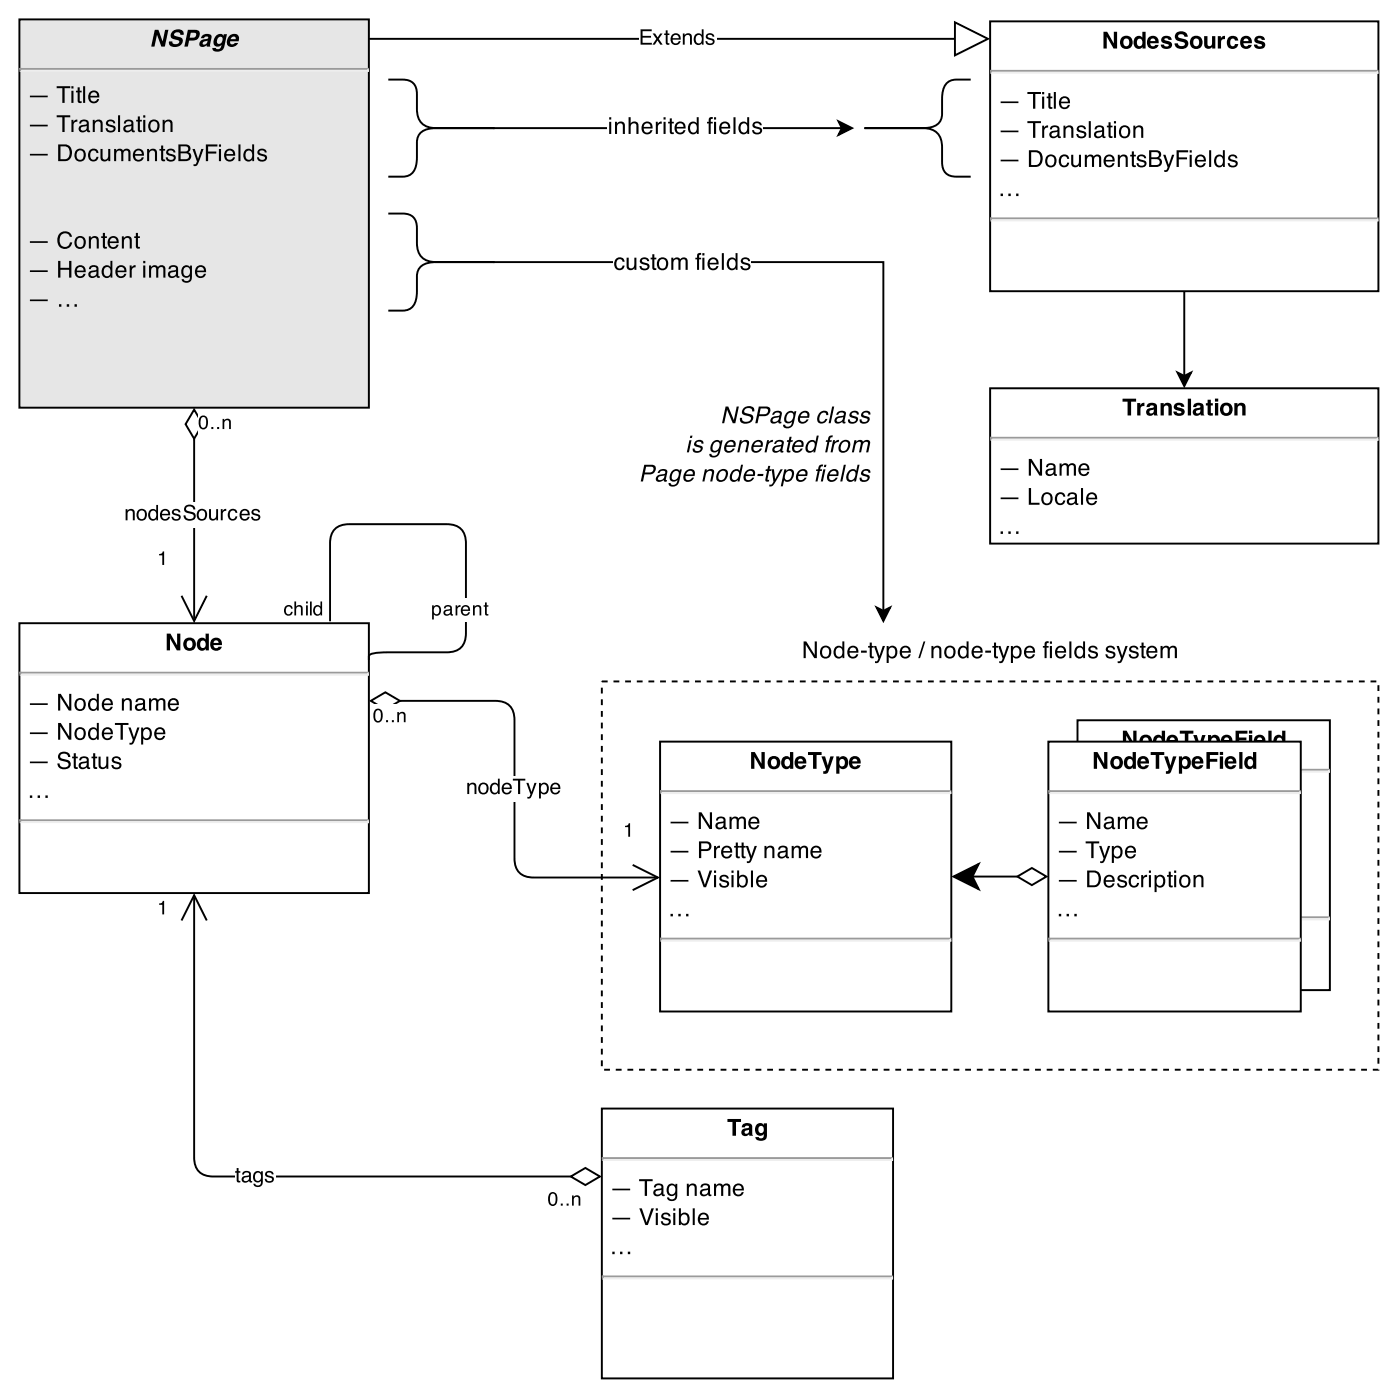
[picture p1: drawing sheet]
<svg xmlns="http://www.w3.org/2000/svg" width="139mm" height="139mm" viewBox="0 0 139 139" stroke-linecap="round" stroke-linejoin="round" font-family="sans-serif">
<!-- layer: Calque 1 -->
<path d="M59.9 67.8h77.3v38.7h-77.3z" fill="none" stroke="#000" stroke-width=".19" stroke-dasharray=".6 .6" stroke-linecap="butt"/>
<path d="M107.2 71.7h25.2v26.9h-25.2z" fill="#fff"/>
<path d="M107.2 71.7h25.2v26.9h-25.2z" fill="none" stroke="#000" stroke-width=".19"/>
<path d="M107.2 76.6h25.2" fill="none" stroke="#9a9a9a" stroke-width=".19"/>
<path d="M107.2 76.8h25.2" fill="none" stroke="#eee" stroke-width=".19"/>
<path d="M107.2 76.5h.2v.2l-.2 .2z" fill="#9a9a9a"/>
<path d="M132.4 76.5v.4h-.2v-.2z" fill="#eee"/>
<path d="M107.2 91.3h25.2" fill="none" stroke="#9a9a9a" stroke-width=".19"/>
<path d="M107.2 91.5h25.2" fill="none" stroke="#eee" stroke-width=".19"/>
<path d="M107.2 91.2h.2v.2l-.2 .2z" fill="#9a9a9a"/>
<path d="M132.4 91.2v.4h-.2v-.2z" fill="#eee"/>
<g fill="#000">
<path d="M108.3 79.7h1.8v.1h-1.8zM111.1 78.7h.3l.8 1.4v-1.4h.2v1.7h-.2l-.9-1.4v1.4h-.2zM113 80v.1a.31 .31 0 0 0 .4 .1 .31 .31 0 0 0 .1-.4zM113 79.2h.1a.49 .49 0 0 1 .7 .3v.7h.1v.2a.23 .23 0 0 1-.3-.2 .4 .4 0 0 1-.7 .2 .4 .4 0 0 1 .1-.7l.6-.1a.28 .28 0 0 0-.3-.3 .28 .28 0 0 0-.3 .2h-.2zM114.2 79.2h.2v.1a.4 .4 0 0 1 .6 0 .4 .4 0 0 1 .5-.1 .4 .4 0 0 1 .3 .4v.8h-.2v-1l-.2-.1a.29 .29 0 0 0-.3 .4v.7h-.2v-.9a.22 .22 0 0 0-.2-.2 .22 .22 0 0 0-.2 .1l-.1 .3v.7h-.2zM116.2 79.3a.56 .56 0 0 1 .7-.1 .56 .56 0 0 1 .2 .6h-.9a.35 .35 0 0 0 .3 .4 .35 .35 0 0 0 .4-.2h.2a.57 .57 0 0 1-.7 .4 .57 .57 0 0 1-.4-.8zM116.3 79.4l-.1 .3h.7a.33 .33 0 0 0-.2-.4 .33 .33 0 0 0-.4 .1z" fill-rule="evenodd"/>
<path d="M111.8 72.7h.3l.7 1.2v-1.2h.3v1.7h-.3l-.7-1.2v1.2h-.3zM113.8 73.5v.1a.34 .34 0 0 0 0 .5 .34 .34 0 0 0 .5 0v-.2a.34 .34 0 0 0 0-.4 .34 .34 0 0 0-.5 0zM113.4 73.8a.66 .66 0 0 1 1.3 0 .66 .66 0 0 1-1.3 0zM114.9 73.3l.4-.2 .3 .2v-.6h.4v1.7h-.4v-.2a.5 .5 0 0 1-.6 .2 .5 .5 0 0 1-.2-.6zM115.2 73.5l-.1 .3a.29 .29 0 0 0 .3 .4 .29 .29 0 0 0 .2-.4v-.2l-.1-.2zM116.5 73.5l-.1 .2h.5l-.1-.3zM116.3 73.3a.6 .6 0 0 1 .7-.1 .6 .6 0 0 1 .3 .7h-.9l.2 .3h.2l.1-.2h.3a.63 .63 0 0 1-.8 .4 .63 .63 0 0 1-.2-1zM117.4 72.7h1.4v.3h-.5v1.4h-.4v-1.4h-.5zM118.8 73.2h.3l.3 .9 .3-.9h.3l-.4 1.2a.49 .49 0 0 1-.7 .5v-.3h.2l.1-.1zM120.7 73.5a.35 .35 0 0 0-.2 .4 .35 .35 0 0 0 .5 .2l.1-.3a.29 .29 0 0 0-.1-.3 .29 .29 0 0 0-.3 0zM120.2 73.2h.3v.1a.5 .5 0 0 1 .7-.1 .5 .5 0 0 1 .2 .6 .51 .51 0 0 1-.2 .6 .51 .51 0 0 1-.6-.2v.7h-.4zM121.9 73.5l-.1 .2h.5l-.1-.3zM121.7 73.3a.6 .6 0 0 1 .7-.1 .6 .6 0 0 1 .3 .7h-.9l.2 .3h.2l.1-.2h.4a.63 .63 0 0 1-.9 .4 .63 .63 0 0 1-.2-1zM123 72.7h1.2v.3h-.9v.4h.8v.3h-.8v.7h-.3zM124.3 72.7h.3v.3h-.3zM124.3 73.2h.3v1.2h-.3zM125.2 73.5l-.1 .2h.5l-.1-.3zM125 73.3a.6 .6 0 0 1 .7-.1 .6 .6 0 0 1 .3 .7h-.9l.2 .3h.2l.1-.2h.3a.63 .63 0 0 1-.8 .4 .63 .63 0 0 1-.2-1zM126.2 72.7h.4v1.7h-.4zM126.9 73.3l.4-.2 .3 .2v-.6h.3v1.7h-.3v-.2a.5 .5 0 0 1-.6 .2 .5 .5 0 0 1-.3-.6zM127.1 73.5v.3a.29 .29 0 0 0 .2 .4 .29 .29 0 0 0 .3-.4v-.2a.26 .26 0 0 0-.4-.2z" fill-rule="evenodd"/>
<path d="M108.3 82.6h1.8v.1h-1.8zM111 81.6h1.3v.2h-.6v1.5h-.2v-1.5h-.5zM112.3 82.1h.2l.4 1 .3-1h.2l-.5 1.3a.4 .4 0 0 1-.5 .4v-.2h.2l.1-.3zM113.9 82.3l-.1 .1a.4 .4 0 0 0 0 .6 .4 .4 0 0 0 .5 0l.1-.3a.36 .36 0 0 0-.5-.4zM113.6 82.1h.2v.1a.49 .49 0 0 1 .6-.1 .49 .49 0 0 1 .2 .6 .51 .51 0 0 1-.2 .6 .51 .51 0 0 1-.6-.1v.6h-.2zM115 82.2a.56 .56 0 0 1 .7-.1 .56 .56 0 0 1 .3 .6h-.9a.35 .35 0 0 0 .2 .4 .35 .35 0 0 0 .5-.2h.2a.57 .57 0 0 1-.8 .4 .57 .57 0 0 1-.3-.8zM115.2 82.3l-.1 .3h.7a.33 .33 0 0 0-.2-.4 .33 .33 0 0 0-.4 .1z" fill-rule="evenodd"/>
<path d="M108.3 85.5h1.8v.1h-1.8zM111.3 84.7v1.3h.4a.65 .65 0 0 0 .6-.6 .65 .65 0 0 0-.6-.7zM111.1 84.5h.7a.84 .84 0 0 1 .7 .9 .84 .84 0 0 1-.7 .8h-.7zM112.9 85.1a.56 .56 0 0 1 .7-.1 .56 .56 0 0 1 .2 .6h-.8a.35 .35 0 0 0 .2 .4 .35 .35 0 0 0 .4-.2h.2a.57 .57 0 0 1-.7 .4 .57 .57 0 0 1-.3-.8zM113.1 85.2l-.1 .3h.6a.33 .33 0 0 0-.2-.4 .33 .33 0 0 0-.3 .1zM114.2 85l.4-.1a.41 .41 0 0 1 .4 .4h-.1a.26 .26 0 0 0-.3-.2 .26 .26 0 0 0-.3 .2l.4 .2a.36 .36 0 0 1 .4 .3 .36 .36 0 0 1-.3 .4 .5 .5 0 0 1-.7-.4h.2a.29 .29 0 0 0 .3 .3 .29 .29 0 0 0 .3-.3l-.6-.2a.31 .31 0 0 1-.2-.2 .31 .31 0 0 1 .1-.4zM115.4 85.1a.5 .5 0 0 1 .5-.1 .5 .5 0 0 1 .4 .4h-.2l-.1-.2a.44 .44 0 0 0-.5 .2 .44 .44 0 0 0 0 .5 .3 .3 0 0 0 .4 .1 .3 .3 0 0 0 .2-.2h.2a.55 .55 0 0 1-.7 .4 .55 .55 0 0 1-.3-.8zM116.5 85h.2v.2l.2-.2h.2v.2a.33 .33 0 0 0-.4 .3v.7h-.2zM117.3 85h.2v1.2h-.2zM117.3 84.5h.2v.3h-.2zM118.2 85.2l-.1 .1a.4 .4 0 0 0 0 .6 .4 .4 0 0 0 .5 0l.1-.3a.36 .36 0 0 0-.2-.4 .36 .36 0 0 0-.3 0zM117.8 85h.2v.1a.49 .49 0 0 1 .6-.1 .49 .49 0 0 1 .3 .6 .51 .51 0 0 1-.2 .5 .51 .51 0 0 1-.7-.1v.7h-.2zM119.2 84.6h.2v.4h.2v.1h-.2v.8l.2 .1v.2a.29 .29 0 0 1-.4-.3v-.8h-.1v-.1h.1zM119.8 85h.2v1.2h-.2zM119.8 84.5h.2v.3h-.2zM120.6 85.3l-.1 .1a.39 .39 0 0 0 .1 .5 .39 .39 0 0 0 .5 0l.1-.2a.39 .39 0 0 0-.1-.5 .39 .39 0 0 0-.5 .1zM120.4 85.1a.62 .62 0 0 1 1 .4 .62 .62 0 0 1-.9 .7l-.2-.4v-.4zM121.7 85h.2v.1a.43 .43 0 0 1 .5-.1 .43 .43 0 0 1 .3 .4v.8h-.2v-.8a.3 .3 0 0 0-.4-.3 .3 .3 0 0 0-.2 .4v.7h-.2z" fill-rule="evenodd"/>
<path d="M109.1 88.8h.2v.3h-.2zM108.3 88.8h.2v.3h-.2zM109.8 88.8h.3v.3h-.3z" fill-rule="evenodd"/>
</g>
<path d="M1.9 1.9h34.8v38.7h-34.8z" fill="#e6e6e6" stroke="#000" stroke-width=".19"/>
<path d="M1.9 6.9h34.8" fill="none" stroke="#9a9a9a" stroke-width=".19"/>
<path d="M1.9 7.1h34.8" fill="none" stroke="#eee" stroke-width=".19"/>
<path d="M1.9 6.8h.2v.2l-.2 .1z" fill="#9a9a9a"/>
<path d="M36.7 6.8v.3h-.2v-.1z" fill="#eee"/>
<g fill="#000">
<path d="M3 9.5h1.8v.2h-1.8zM5.6 8.6h1.4v.2h-.6v1.4h-.2v-1.4h-.6zM7.1 9h.2v1.2h-.2zM7.1 8.6h.2v.2h-.2zM7.7 8.7h.2v.3h.2v.2h-.2v.8l.2 .1v.1a.29 .29 0 0 1-.4-.2v-.8h-.1v-.2h.1zM8.3 8.6h.2v1.6h-.2zM8.9 9.2a.56 .56 0 0 1 .7-.1 .56 .56 0 0 1 .3 .6h-.9a.35 .35 0 0 0 .3 .4 .35 .35 0 0 0 .4-.2h.2a.57 .57 0 0 1-.8 .4 .57 .57 0 0 1-.3-.8zM9.1 9.3l-.1 .2h.7a.33 .33 0 0 0-.2-.3 .33 .33 0 0 0-.4 .1z" fill-rule="evenodd"/>
<path d="M3 12.4h1.8v.2h-1.8zM5.6 11.5h1.4v.2h-.6v1.4h-.2v-1.4h-.6zM7.1 11.9h.2v.2l.2-.2h.2v.2a.33 .33 0 0 0-.4 .3v.7h-.2zM8.1 12.7l-.1 .1a.31 .31 0 0 0 .5 .2 .31 .31 0 0 0 .1-.5zM8 12l.2-.1a.49 .49 0 0 1 .6 .3v.8h.2v.1a.23 .23 0 0 1-.4-.1 .4 .4 0 0 1-.6 .1 .4 .4 0 0 1 0-.6l.6-.2a.28 .28 0 0 0-.2-.2 .28 .28 0 0 0-.3 .2h-.2zM9.2 11.9h.2v.2a.43 .43 0 0 1 .5-.2 .43 .43 0 0 1 .3 .5v.7h-.2v-.7a.3 .3 0 0 0-.4-.3 .3 .3 0 0 0-.2 .4v.6h-.2zM10.7 12l.3-.1a.41 .41 0 0 1 .5 .4h-.2a.26 .26 0 0 0-.3-.2 .26 .26 0 0 0-.2 .2l.3 .1a.36 .36 0 0 1 .4 .3 .36 .36 0 0 1-.3 .5 .5 .5 0 0 1-.7-.4h.2a.29 .29 0 0 0 .3 .2 .29 .29 0 0 0 .3-.3l-.5-.1a.31 .31 0 0 1-.3-.3 .31 .31 0 0 1 .2-.3zM11.7 11.5h.3v1.6h-.3zM12.5 12.7v.1a.31 .31 0 0 0 .4 .2 .31 .31 0 0 0 .1-.5zM12.5 12l.1-.1a.49 .49 0 0 1 .7 .3v.8h.1v.1a.23 .23 0 0 1-.3-.1 .4 .4 0 0 1-.6 .1 .4 .4 0 0 1 0-.6l.6-.2a.28 .28 0 0 0-.3-.2 .28 .28 0 0 0-.3 .2h-.2zM13.7 11.6h.2v.3h.2v.2h-.2v.8l.2 .1v.1a.29 .29 0 0 1-.4-.2v-.8h-.1v-.2h.1zM14.3 11.9h.2v1.2h-.2zM14.3 11.5h.2v.2h-.2zM15 12.2v.2a.39 .39 0 0 0 .1 .5 .39 .39 0 0 0 .5 0l.1-.2a.39 .39 0 0 0-.1-.5 .39 .39 0 0 0-.6 0zM14.9 12.1a.62 .62 0 0 1 1 .4 .62 .62 0 0 1-.9 .6l-.2-.4v-.3zM16.2 11.9h.2v.2a.43 .43 0 0 1 .5-.2 .43 .43 0 0 1 .3 .5v.7h-.2v-.7a.3 .3 0 0 0-.4-.3 .3 .3 0 0 0-.2 .4v.6h-.2z" fill-rule="evenodd"/>
<path d="M3 15.3h1.8v.2h-1.8zM6 14.6v1.2h.4a.65 .65 0 0 0 .5-.6 .65 .65 0 0 0-.5-.6zM5.8 14.4h.7a.84 .84 0 0 1 .7 .8 .84 .84 0 0 1-.7 .8h-.7zM7.7 15.1l-.1 .2a.39 .39 0 0 0 .1 .5 .39 .39 0 0 0 .6 0v-.2a.39 .39 0 0 0-.1-.5 .39 .39 0 0 0-.5 0zM7.6 15a.62 .62 0 0 1 1 .4 .62 .62 0 0 1-.9 .6l-.3-.4v-.3zM8.9 15a.5 .5 0 0 1 .5-.2 .5 .5 0 0 1 .4 .4h-.2l-.1-.2a.44 .44 0 0 0-.5 .2 .44 .44 0 0 0 .1 .6 .3 .3 0 0 0 .3 .1 .3 .3 0 0 0 .2-.3h.2a.55 .55 0 0 1-.7 .4 .55 .55 0 0 1-.3-.7zM10 14.8h.2v.9l.2 .2a.39 .39 0 0 0 .4-.5v-.6h.2v1.2h-.2v-.1a.42 .42 0 0 1-.5 .2 .42 .42 0 0 1-.3-.4zM11.4 14.8h.2v.2a.4 .4 0 0 1 .6 0 .4 .4 0 0 1 .5-.2 .4 .4 0 0 1 .3 .4v.8h-.2v-.9l-.2-.1a.29 .29 0 0 0-.3 .3v.7h-.2v-.9a.22 .22 0 0 0-.2-.1 .22 .22 0 0 0-.2 .1l-.1 .3v.6h-.2zM13.4 15a.56 .56 0 0 1 .7-.1 .56 .56 0 0 1 .2 .6h-.9a.35 .35 0 0 0 .3 .4 .35 .35 0 0 0 .4-.2h.2a.57 .57 0 0 1-.7 .4 .57 .57 0 0 1-.4-.8zM13.5 15.1l-.1 .2h.7a.33 .33 0 0 0-.2-.3 .33 .33 0 0 0-.4 .1zM14.6 14.8h.2v.2a.43 .43 0 0 1 .5-.2 .43 .43 0 0 1 .3 .5v.7h-.2v-.7a.3 .3 0 0 0-.3-.3 .3 .3 0 0 0-.3 .4v.6h-.2zM16 14.5h.2v.3h.2v.2h-.2v.8l.2 .1v.1a.29 .29 0 0 1-.4-.2v-.8h-.1v-.2h.1zM16.7 14.9l.3-.1a.41 .41 0 0 1 .5 .4h-.2a.26 .26 0 0 0-.3-.2 .26 .26 0 0 0-.2 .2l.3 .1a.36 .36 0 0 1 .4 .3 .36 .36 0 0 1-.3 .5 .5 .5 0 0 1-.7-.4h.2a.29 .29 0 0 0 .3 .2 .29 .29 0 0 0 .3-.3l-.5-.1a.31 .31 0 0 1-.3-.3 .31 .31 0 0 1 .2-.3zM18 14.6v.5a.72 .72 0 0 0 .7-.1 .27 .27 0 0 0 0-.4 .27 .27 0 0 0-.3 0zM18 15.3v.5h.6a.3 .3 0 0 0 .2-.4 .3 .3 0 0 0-.4-.1zM17.8 14.4h.7a.41 .41 0 0 1 .4 .2 .41 .41 0 0 1-.2 .5 .47 .47 0 0 1 .3 .6 .47 .47 0 0 1-.5 .3h-.7zM19.2 14.8h.2l.3 1 .3-1h.3l-.5 1.3a.4 .4 0 0 1-.5 .4v-.2h.2l.1-.2zM20.5 14.4h1.1v.2h-.9v.5h.8v.2h-.8v.7h-.2zM21.8 14.8h.2v1.2h-.2zM21.8 14.4h.2v.2h-.2zM22.5 15a.56 .56 0 0 1 .6-.1 .56 .56 0 0 1 .3 .6h-.9a.35 .35 0 0 0 .3 .4 .35 .35 0 0 0 .4-.2h.2a.57 .57 0 0 1-.8 .4 .57 .57 0 0 1-.3-.8zM22.6 15.1l-.1 .2h.7a.33 .33 0 0 0-.2-.3 .33 .33 0 0 0-.4 .1zM23.7 14.4h.2v1.6h-.2zM24.5 15.1v.1a.39 .39 0 0 0 0 .6 .39 .39 0 0 0 .5 0 .45 .45 0 0 0 .1-.5 .45 .45 0 0 0-.5-.3zM24.5 14.9l.4-.1 .2 .2v-.6h.2v1.6h-.2v-.1a.53 .53 0 0 1-.7 .1 .53 .53 0 0 1-.2-.7zM25.7 14.9l.4-.1a.41 .41 0 0 1 .4 .4h-.1a.26 .26 0 0 0-.3-.2 .26 .26 0 0 0-.3 .2l.4 .1a.36 .36 0 0 1 .4 .3 .36 .36 0 0 1-.3 .5 .5 .5 0 0 1-.7-.4h.2a.29 .29 0 0 0 .3 .2 .29 .29 0 0 0 .3-.3l-.6-.1a.31 .31 0 0 1-.2-.3 .31 .31 0 0 1 .1-.3z" fill-rule="evenodd"/>
<path d="M15.4 3h.4l.4 1.1 .2-1.1h.4l-.4 1.6h-.3l-.5-1.1-.2 1.1h-.3zM17.1 3.2a.69 .69 0 0 1 1.2 .1v.2h-.4a.29 .29 0 0 0-.3-.3 .29 .29 0 0 0-.2 .3l.2 .1a.53 .53 0 0 1 .6 .5 .8 .8 0 0 1-1.4 .3v-.3h.4a.32 .32 0 0 0 .3 .3 .32 .32 0 0 0 .3-.4l-.4-.1a.42 .42 0 0 1-.4-.2 .42 .42 0 0 1 .1-.5zM19 3.3l-.1 .5h.3a.25 .25 0 0 0 .3-.2 .25 .25 0 0 0-.2-.3zM18.7 3h.9a.59 .59 0 0 1 .2 .7 .59 .59 0 0 1-.6 .3h-.4l-.1 .6h-.4zM20.2 4.2v.2a.31 .31 0 0 0 .3 0 .31 .31 0 0 0 .2-.4zM20.1 3.5l.3-.1a.44 .44 0 0 1 .7 .4l-.2 .8h-.3v-.1a.39 .39 0 0 1-.7 0 .39 .39 0 0 1 .3-.6l.5-.1a.22 .22 0 0 0-.2-.2 .22 .22 0 0 0-.2 .2h-.3zM21.8 3.7l-.1 .1a.28 .28 0 0 0-.1 .5 .28 .28 0 0 0 .5-.1 .32 .32 0 0 0-.2-.5zM21.5 3.6l.3-.2h.3l.1 .2 .1-.2h.3l-.3 1.2a.7 .7 0 0 1-1.1 .3l-.1-.1h.4a.3 .3 0 0 0 .4 .1 .3 .3 0 0 0 .1-.4 .47 .47 0 0 1-.6 0 .47 .47 0 0 1-.1-.6zM23.1 3.7l-.1 .2h.5l-.1-.2zM22.9 3.5a.53 .53 0 0 1 .7-.1 .53 .53 0 0 1 .2 .7h-.9v.2l.1 .1h.2l.2-.1h.3a.63 .63 0 0 1-1.1 .1l.1-.6z" fill-rule="evenodd"/>
<path d="M3 24h1.8v.2h-1.8zM5.9 23.3a.72 .72 0 0 1 .7-.3 .72 .72 0 0 1 .6 .6h-.3a.54 .54 0 0 0-.6-.3 .54 .54 0 0 0-.4 .6 .52 .52 0 0 0 .4 .7 .52 .52 0 0 0 .7-.5h.2a.75 .75 0 0 1-.9 .7 .75 .75 0 0 1-.6-.9zM7.7 23.8l-.1 .2a.39 .39 0 0 0 .1 .5 .39 .39 0 0 0 .6-.1v-.1a.39 .39 0 0 0-.1-.5 .39 .39 0 0 0-.5 0zM7.6 23.7a.62 .62 0 0 1 1 .4 .62 .62 0 0 1-.9 .6l-.3-.4v-.3zM8.8 23.5h.2v.2a.43 .43 0 0 1 .5-.2 .43 .43 0 0 1 .3 .5v.7h-.2v-.7a.3 .3 0 0 0-.3-.3 .3 .3 0 0 0-.3 .4v.6h-.2zM10.2 23.2h.2v.3h.2v.2h-.2v.8l.2 .1v.1a.29 .29 0 0 1-.4-.2v-.8h-.1v-.2h.1zM10.9 23.7a.56 .56 0 0 1 .6-.1 .56 .56 0 0 1 .3 .6h-.9a.35 .35 0 0 0 .3 .4 .35 .35 0 0 0 .4-.2h.2a.57 .57 0 0 1-.7 .3 .57 .57 0 0 1-.4-.7zM11 23.8l-.1 .2h.7a.33 .33 0 0 0-.2-.3 .33 .33 0 0 0-.4 .1zM12.1 23.5h.2v.2a.43 .43 0 0 1 .5-.2 .43 .43 0 0 1 .3 .5v.7h-.2v-.7a.3 .3 0 0 0-.4-.3 .3 .3 0 0 0-.2 .4v.6h-.2zM13.5 23.2h.2v.3h.2v.2h-.2v.8l.2 .1v.1a.29 .29 0 0 1-.4-.2v-.8h-.1v-.2h.1z" fill-rule="evenodd"/>
<path d="M3 26.9h1.8v.2h-1.8zM5.8 26h.2v.7h.9v-.7h.2v1.6h-.2v-.7h-.9v.7h-.2zM7.6 26.6a.56 .56 0 0 1 .7-.1 .56 .56 0 0 1 .2 .6h-.9a.35 .35 0 0 0 .3 .4 .35 .35 0 0 0 .4-.2h.2a.57 .57 0 0 1-.7 .3 .57 .57 0 0 1-.4-.7zM7.7 26.7l-.1 .2h.7a.33 .33 0 0 0-.2-.3 .33 .33 0 0 0-.4 .1zM9 27.2v.1a.31 .31 0 0 0 .4 .2 .31 .31 0 0 0 .2-.5zM9 26.5l.1-.1a.49 .49 0 0 1 .7 .3v.8h.1v.1a.23 .23 0 0 1-.3-.1 .4 .4 0 0 1-.6 .1 .4 .4 0 0 1 0-.6l.6-.2a.28 .28 0 0 0-.3-.3 .28 .28 0 0 0-.3 .3h-.1zM10.4 26.7v.1a.39 .39 0 0 0 0 .6 .39 .39 0 0 0 .5 0 .45 .45 0 0 0 .1-.5 .45 .45 0 0 0-.5-.3zM10.4 26.5l.4-.1 .2 .2v-.6h.2v1.6h-.2v-.1a.53 .53 0 0 1-.7 .1 .53 .53 0 0 1-.2-.7zM11.6 26.6a.56 .56 0 0 1 .7-.1 .56 .56 0 0 1 .3 .6h-.9a.35 .35 0 0 0 .3 .4 .35 .35 0 0 0 .4-.2h.2a.57 .57 0 0 1-.8 .3 .57 .57 0 0 1-.3-.7zM11.8 26.7l-.1 .2h.7a.33 .33 0 0 0-.2-.3 .33 .33 0 0 0-.4 .1zM12.9 26.4h.2v.2l.2-.2h.2v.2a.32 .32 0 0 0-.4 .3v.7h-.2zM14.3 26.4h.2v1.2h-.2zM14.3 26h.2v.2h-.2zM14.8 26.4h.2v.2a.4 .4 0 0 1 .7 0 .4 .4 0 0 1 .5-.2 .4 .4 0 0 1 .3 .4v.8h-.2l-.1-.9-.2-.1a.29 .29 0 0 0-.2 .3v.7h-.3v-.9a.22 .22 0 0 0-.1-.1 .22 .22 0 0 0-.3 .1l-.1 .3v.6h-.2zM16.9 27.2v.1a.31 .31 0 0 0 .4 .2 .31 .31 0 0 0 .2-.5zM16.9 26.5l.2-.1a.49 .49 0 0 1 .6 .3v.8h.2v.1a.23 .23 0 0 1-.4-.1 .4 .4 0 0 1-.6 .1 .4 .4 0 0 1 0-.6l.6-.2a.28 .28 0 0 0-.2-.3 .28 .28 0 0 0-.3 .3h-.2zM18.2 26.6a.45 .45 0 0 1 .7 0v-.2h.2v1.1a.53 .53 0 0 1-.4 .6 .53 .53 0 0 1-.6-.3h.2v.1a.35 .35 0 0 0 .6-.2v-.2a.53 .53 0 0 1-.7 0 .53 .53 0 0 1-.1-.6zM18.4 26.6a.44 .44 0 0 0-.2 .6 .44 .44 0 0 0 .5 .2 .44 .44 0 0 0 .2-.5 .44 .44 0 0 0-.5-.3zM19.6 26.6a.56 .56 0 0 1 .6-.1 .56 .56 0 0 1 .3 .6h-.9a.35 .35 0 0 0 .3 .4 .35 .35 0 0 0 .4-.2h.2a.57 .57 0 0 1-.8 .3 .57 .57 0 0 1-.3-.7zM19.7 26.7l-.1 .2h.7a.33 .33 0 0 0-.2-.3 .33 .33 0 0 0-.4 .1z" fill-rule="evenodd"/>
<path d="M3 29.8h1.8v.2h-1.8zM6.6 30.3h.3v.2h-.3zM5.9 30.3h.2v.2h-.2zM7.4 30.3h.3v.2h-.3z" fill-rule="evenodd"/>
</g>
<path d="M36.7 3.9h58.4M38.6 7.9h1.5a1.27 1.27 0 0 1 1.4 1.5v1.4a1.71 1.71 0 0 0 1.9 2h5.8h-5.8a1.74 1.74 0 0 0-1.8 1l-.1 1.9a1.74 1.74 0 0 1-1 1.8l-1.9 .1M95.1 2.2l3.2 1.7-3.2 1.6zM38.6 21.3h1.5a1.27 1.27 0 0 1 1.4 1.4v1.5a1.71 1.71 0 0 0 1.9 1.9h5.8h-5.8a1.74 1.74 0 0 0-1.8 1l-.1 1.9a1.74 1.74 0 0 1-1 1.9h-1.9" fill="none" stroke="#000" stroke-width=".19"/>
<path d="M63.6 2.7h7.7v2.5h-7.7z" fill="#fff"/>
<path d="M63.8 2.9h1.1v.2h-.9v.5h.8v.1h-.8v.6h.9v.1h-1.1zM65 3.3h.2l.3 .4 .2-.4h.2l-.3 .6 .4 .5h-.3l-.3-.4-.2 .4h-.3l.4-.5zM66.3 3h.2v.3h.1v.2h-.1v.7l.1 .1v.1a.26 .26 0 0 1-.3-.2v-.7h-.2v-.2h.2zM66.9 3.5a.51 .51 0 0 1 .6-.1 .51 .51 0 0 1 .3 .5h-.9a.32 .32 0 0 0 .3 .4 .32 .32 0 0 0 .4-.2h.1a.52 .52 0 0 1-.6 .4 .52 .52 0 0 1-.3-.8zM67 3.6l-.1 .2h.7a.3 .3 0 0 0-.2-.3 .3 .3 0 0 0-.4 .1zM68 3.3h.1v.2a.4 .4 0 0 1 .5-.2 .4 .4 0 0 1 .3 .4v.7h-.2v-.7a.27 .27 0 0 0-.4-.2 .27 .27 0 0 0-.1 .4v.5h-.2zM69.3 3.6v.1a.36 .36 0 0 0 0 .5 .36 .36 0 0 0 .5 0v-.1a.35 .35 0 0 0 0-.5 .35 .35 0 0 0-.5 0zM69.2 3.5a.42 .42 0 0 1 .6 0v-.6h.2v1.5h-.1v-.1a.48 .48 0 0 1-.7 .1 .48 .48 0 0 1-.1-.6zM70.4 3.4a.44 .44 0 0 1 .7 .3h-.2a.23 .23 0 0 0-.2-.2 .23 .23 0 0 0-.2 .2l.1 .1a.37 .37 0 0 1 .5 .3 .37 .37 0 0 1-.4 .4 .39 .39 0 0 1-.5-.4h.2a.27 .27 0 0 0 .3 .2 .27 .27 0 0 0 .2-.2l-.4-.2a.28 .28 0 0 1-.3-.2 .28 .28 0 0 1 .2-.3z" fill-rule="evenodd" fill="#000"/>
<path d="M98.6 2.1h38.6v26.9h-38.6z" fill="#fff"/>
<path d="M98.6 2.1h38.6v26.9h-38.6z" fill="none" stroke="#000" stroke-width=".19"/>
<path d="M98.6 7.1h38.6" fill="none" stroke="#9a9a9a" stroke-width=".19"/>
<path d="M98.6 7.2h38.6" fill="none" stroke="#eee" stroke-width=".19"/>
<path d="M98.6 7h.1v.1l-.1 .2z" fill="#9a9a9a"/>
<path d="M137 7.1l.2-.1v.3h-.2z" fill="#eee"/>
<path d="M98.6 21.7h38.6" fill="none" stroke="#9a9a9a" stroke-width=".19"/>
<path d="M98.6 21.9h38.6" fill="none" stroke="#eee" stroke-width=".19"/>
<path d="M98.6 21.6h.1v.2l-.1 .2z" fill="#9a9a9a"/>
<path d="M137 21.8l.2-.2v.4h-.2z" fill="#eee"/>
<g fill="#000">
<path d="M99.6 10.1h1.8v.2h-1.8zM102.3 9.2h1.3v.2h-.6v1.4h-.2v-1.4h-.5zM103.7 9.6h.2v1.2h-.2zM103.7 9.2h.2v.2h-.2zM104.3 9.3h.3v.3h.1v.2h-.1v.8l.1 .1v.1a.29 .29 0 0 1-.4-.2v-.8h-.1v-.2h.1zM104.9 9.2h.2v1.6h-.2zM105.6 9.8a.56 .56 0 0 1 .6-.2 .56 .56 0 0 1 .3 .7h-.9a.35 .35 0 0 0 .3 .4 .35 .35 0 0 0 .4-.3h.2a.57 .57 0 0 1-.8 .4 .57 .57 0 0 1-.3-.7zM105.7 9.9l-.1 .2h.7a.33 .33 0 0 0-.2-.3 .33 .33 0 0 0-.4 .1z" fill-rule="evenodd"/>
<path d="M99.6 13h1.8v.2h-1.8zM102.3 12.1h1.3v.2h-.6v1.4h-.2v-1.4h-.5zM103.7 12.5h.2v.2l.2-.2h.2v.2a.33 .33 0 0 0-.4 .3v.7h-.2zM104.7 13.3v.1a.31 .31 0 0 0 .4 .1 .31 .31 0 0 0 .1-.4zM104.6 12.6l.2-.1a.49 .49 0 0 1 .7 .3v.7l.1 .1v.1a.23 .23 0 0 1-.3-.1 .4 .4 0 0 1-.7 .1 .4 .4 0 0 1 .1-.6l.5-.2a.28 .28 0 0 0-.2-.3 .28 .28 0 0 0-.3 .3h-.2zM105.9 12.5h.1v.2a.43 .43 0 0 1 .5-.2 .43 .43 0 0 1 .3 .4v.8h-.2v-.7a.3 .3 0 0 0-.3-.3 .3 .3 0 0 0-.2 .4v.6h-.2zM107.3 12.6l.3-.1a.41 .41 0 0 1 .5 .4h-.2a.26 .26 0 0 0-.3-.3 .26 .26 0 0 0-.2 .3l.3 .1a.36 .36 0 0 1 .4 .3 .36 .36 0 0 1-.2 .4 .5 .5 0 0 1-.8-.4h.2a.29 .29 0 0 0 .3 .3 .29 .29 0 0 0 .3-.3l-.5-.2a.31 .31 0 0 1-.2-.2 .31 .31 0 0 1 .1-.3zM108.4 12.1h.2v1.6h-.2zM109.1 13.3v.1a.31 .31 0 0 0 .4 .1 .31 .31 0 0 0 .2-.4zM109.1 12.6l.1-.1a.49 .49 0 0 1 .7 .3v.7l.1 .1v.1a.23 .23 0 0 1-.3-.1 .4 .4 0 0 1-.6 .1 .4 .4 0 0 1 0-.6l.6-.2a.28 .28 0 0 0-.3-.3 .28 .28 0 0 0-.3 .3h-.2zM110.3 12.2h.2v.3h.2v.2h-.2v.8l.2 .1v.1a.29 .29 0 0 1-.4-.2v-.8h-.1v-.2h.1zM110.9 12.5h.2v1.2h-.2zM110.9 12.1h.2v.2h-.2zM111.7 12.8l-.1 .1a.39 .39 0 0 0 .1 .6 .39 .39 0 0 0 .5-.1l.1-.1a.39 .39 0 0 0-.1-.5 .39 .39 0 0 0-.5 0zM111.5 12.7a.62 .62 0 0 1 1 .4 .62 .62 0 0 1-.9 .6l-.2-.4v-.3zM112.8 12.5h.2v.2a.43 .43 0 0 1 .5-.2 .43 .43 0 0 1 .3 .4v.8h-.2v-.7a.3 .3 0 0 0-.4-.3 .3 .3 0 0 0-.2 .4v.6h-.2z" fill-rule="evenodd"/>
<path d="M99.6 15.9h1.8v.2h-1.8zM102.6 15.1v1.3h.4a.65 .65 0 0 0 .6-.6 .65 .65 0 0 0-.6-.7zM102.4 15h.7a.84 .84 0 0 1 .7 .8 .84 .84 0 0 1-.7 .8h-.7zM104.3 15.7v.1a.39 .39 0 0 0 0 .6 .39 .39 0 0 0 .6-.1v-.1a.39 .39 0 0 0-.1-.5 .39 .39 0 0 0-.5 0zM104.2 15.6a.62 .62 0 0 1 1 .4 .62 .62 0 0 1-.9 .6l-.3-.4v-.4zM105.5 15.5a.5 .5 0 0 1 .6-.1 .5 .5 0 0 1 .3 .4h-.2l-.1-.2a.44 .44 0 0 0-.5 .2 .44 .44 0 0 0 .1 .6 .3 .3 0 0 0 .3 .1 .3 .3 0 0 0 .2-.3h.2a.55 .55 0 0 1-.7 .4 .55 .55 0 0 1-.3-.8zM106.6 15.4h.2v.9l.3 .2a.39 .39 0 0 0 .3-.5v-.6h.2v1.2h-.2v-.2a.42 .42 0 0 1-.5 .2 .42 .42 0 0 1-.3-.4zM108 15.4h.2v.2a.4 .4 0 0 1 .7 0 .4 .4 0 0 1 .4-.2 .4 .4 0 0 1 .3 .4v.8h-.2v-.9l-.2-.1a.29 .29 0 0 0-.3 .3v.7h-.2v-.9a.22 .22 0 0 0-.2-.2 .22 .22 0 0 0-.2 .2l-.1 .3v.6h-.2zM110 15.6a.56 .56 0 0 1 .7-.2 .56 .56 0 0 1 .2 .7h-.8a.35 .35 0 0 0 .2 .4 .35 .35 0 0 0 .4-.3h.2a.57 .57 0 0 1-.7 .4 .57 .57 0 0 1-.3-.7zM110.2 15.7l-.1 .2h.6a.33 .33 0 0 0-.2-.3 .33 .33 0 0 0-.3 .1zM111.3 15.4h.2v.2a.43 .43 0 0 1 .5-.2 .43 .43 0 0 1 .3 .4v.8h-.3v-.7a.3 .3 0 0 0-.3-.3 .3 .3 0 0 0-.2 .4v.6h-.2zM112.7 15.1h.2v.3h.2v.2h-.2v.8l.2 .1v.1a.29 .29 0 0 1-.4-.2v-.8h-.2v-.2h.2zM113.3 15.5l.3-.1a.41 .41 0 0 1 .5 .4h-.2a.26 .26 0 0 0-.3-.3 .26 .26 0 0 0-.2 .3l.3 .1a.36 .36 0 0 1 .4 .3 .36 .36 0 0 1-.3 .4 .5 .5 0 0 1-.7-.4h.2a.29 .29 0 0 0 .3 .3 .29 .29 0 0 0 .3-.3l-.5-.2a.31 .31 0 0 1-.3-.2 .31 .31 0 0 1 .2-.3zM114.6 15.1v.6a.72 .72 0 0 0 .7-.2 .27 .27 0 0 0 0-.3 .27 .27 0 0 0-.3-.1zM114.6 15.8v.6h.7a.3 .3 0 0 0 .1-.4 .3 .3 0 0 0-.4-.2zM114.4 15h.7a.41 .41 0 0 1 .5 .2 .41 .41 0 0 1-.2 .5 .47 .47 0 0 1 .2 .6 .47 .47 0 0 1-.5 .3h-.7zM115.8 15.4h.2l.3 1 .4-1h.2l-.5 1.3a.4 .4 0 0 1-.5 .4v-.2h.2l.1-.2zM117.1 15h1.2v.2h-1v.5h.8v.2h-.8v.7h-.2zM118.4 15.4h.2v1.2h-.2zM118.4 15h.2v.2h-.2zM119.1 15.6a.56 .56 0 0 1 .7-.2 .56 .56 0 0 1 .2 .7h-.9a.35 .35 0 0 0 .3 .4 .35 .35 0 0 0 .4-.3h.2a.57 .57 0 0 1-.7 .4 .57 .57 0 0 1-.4-.7zM119.2 15.7l-.1 .2h.7a.33 .33 0 0 0-.2-.3 .33 .33 0 0 0-.4 .1zM120.3 15h.3v1.6h-.3zM121.1 15.7v.1a.39 .39 0 0 0 0 .5 .39 .39 0 0 0 .5 .1 .45 .45 0 0 0 .1-.6 .45 .45 0 0 0-.4-.2zM121.1 15.5l.4-.1 .2 .2v-.7h.2v1.7h-.2v-.2a.53 .53 0 0 1-.7 .2 .53 .53 0 0 1-.1-.7zM122.4 15.5l.3-.1a.41 .41 0 0 1 .5 .4h-.2a.26 .26 0 0 0-.3-.3 .26 .26 0 0 0-.2 .3l.3 .1a.36 .36 0 0 1 .4 .3 .36 .36 0 0 1-.3 .4 .5 .5 0 0 1-.7-.4h.2a.29 .29 0 0 0 .3 .3 .29 .29 0 0 0 .3-.3l-.5-.2a.31 .31 0 0 1-.3-.2 .31 .31 0 0 1 .2-.3z" fill-rule="evenodd"/>
<path d="M100.4 19.3h.2v.2h-.2zM99.6 19.3h.2v.2h-.2zM101.1 19.3h.3v.2h-.3z" fill-rule="evenodd"/>
<path d="M109.8 3.2h.4l.7 1.1v-1.1h.3v1.6h-.4l-.6-1.2v1.2h-.4zM111.9 3.9l-.1 .2a.34 .34 0 0 0 .1 .4 .34 .34 0 0 0 .4 0l.1-.1a.34 .34 0 0 0-.1-.5 .34 .34 0 0 0-.4 0zM111.5 4.2a.66 .66 0 0 1 1.3 0 .66 .66 0 0 1-1.3 0zM113 3.7l.4-.1 .3 .2v-.6h.3v1.6h-.3v-.1a.5 .5 0 0 1-.6 .1 .5 .5 0 0 1-.3-.6zM113.2 4v.2a.29 .29 0 0 0 .2 .4 .29 .29 0 0 0 .3-.4v-.2l-.2-.1zM114.6 3.9l-.1 .2h.5l-.2-.3zM114.3 3.7a.6 .6 0 0 1 .7-.1 .6 .6 0 0 1 .3 .7h-.8l.2 .3h.2l.1-.1h.3a.63 .63 0 0 1-.9 .3 .63 .63 0 0 1-.2-.9zM115.7 3.7a.56 .56 0 0 1 .9 .3h-.3a.2 .2 0 0 0-.2-.2 .2 .2 0 0 0-.2 .2l.4 .1a.41 .41 0 0 1 .4 .5 .41 .41 0 0 1-.6 .3 .49 .49 0 0 1-.6-.5h.4a.24 .24 0 0 0 .2 .2 .24 .24 0 0 0 .2-.1l-.3-.2a.36 .36 0 0 1-.4-.2 .36 .36 0 0 1 .1-.4zM117.1 3.3a.69 .69 0 0 1 1.1 .4h-.3a.31 .31 0 0 0-.3-.3 .31 .31 0 0 0-.3 .3l.3 .1a.58 .58 0 0 1 .7 .7 .73 .73 0 0 1-.8 .4 .73 .73 0 0 1-.6-.6h.3a.35 .35 0 0 0 .4 .3 .35 .35 0 0 0 .3-.3l-.4-.2a.49 .49 0 0 1-.5-.3 .49 .49 0 0 1 .1-.5zM118.8 3.9v.2a.34 .34 0 0 0 0 .4 .34 .34 0 0 0 .5 0v-.1a.34 .34 0 0 0 0-.5 .34 .34 0 0 0-.5 0zM118.4 4.2a.66 .66 0 0 1 1.3 0 .66 .66 0 0 1-1.3 0zM119.9 3.6h.3v.8l.2 .2a.27 .27 0 0 0 .2-.3v-.7h.4v1.2h-.3l-.1-.1a.44 .44 0 0 1-.5 .1 .44 .44 0 0 1-.2-.5zM121.2 3.6h.3v.2l.1-.2h.3v.3a.33 .33 0 0 0-.4 .3v.6h-.3zM122.3 3.7a.58 .58 0 0 1 .9 .3h-.3v-.1a.34 .34 0 0 0-.4 .1 .34 .34 0 0 0 0 .4l.2 .2 .2-.1v-.1h.3a.59 .59 0 0 1-.7 .4 .59 .59 0 0 1-.4-.8zM123.8 3.9v.2h.5l-.2-.3zM123.6 3.7a.6 .6 0 0 1 .7-.1 .6 .6 0 0 1 .3 .7h-.8l.2 .3h.1l.2-.1h.3a.63 .63 0 0 1-.9 .3 .63 .63 0 0 1-.2-.9zM125 3.7a.56 .56 0 0 1 .9 .3h-.3a.2 .2 0 0 0-.2-.2 .2 .2 0 0 0-.2 .2l.4 .1a.41 .41 0 0 1 .3 .5 .41 .41 0 0 1-.5 .3 .49 .49 0 0 1-.6-.5h.3a.24 .24 0 0 0 .3 .2 .24 .24 0 0 0 .2-.1l-.4-.2a.36 .36 0 0 1-.3-.2 .36 .36 0 0 1 .1-.4z" fill-rule="evenodd"/>
</g>
<path d="M1.9 62h34.8v26.9h-34.8z" fill="#fff"/>
<path d="M1.9 62h34.8v26.9h-34.8z" fill="none" stroke="#000" stroke-width=".19"/>
<path d="M1.9 67h34.8" fill="none" stroke="#9a9a9a" stroke-width=".19"/>
<path d="M1.9 67.2h34.8" fill="none" stroke="#eee" stroke-width=".19"/>
<path d="M1.9 66.9h.2v.2l-.2 .1z" fill="#9a9a9a"/>
<path d="M36.5 67.1l.2-.2v.3h-.2z" fill="#eee"/>
<path d="M1.9 81.6h34.8" fill="none" stroke="#9a9a9a" stroke-width=".19"/>
<path d="M1.9 81.8h34.8" fill="none" stroke="#eee" stroke-width=".19"/>
<path d="M1.9 81.5h.2v.2l-.2 .2z" fill="#9a9a9a"/>
<path d="M36.7 81.5v.4h-.2v-.2z" fill="#eee"/>
<g fill="#000">
<path d="M3 70h1.8v.2h-1.8zM5.8 69.1h.2l.9 1.3v-1.3h.2v1.6h-.3l-.8-1.3v1.3h-.2zM7.7 69.8l-.1 .2a.39 .39 0 0 0 .1 .5 .39 .39 0 0 0 .6-.1v-.1a.39 .39 0 0 0-.1-.5 .39 .39 0 0 0-.5 0zM7.6 69.7a.62 .62 0 0 1 1 .4 .62 .62 0 0 1-.9 .6l-.3-.4v-.3zM9.1 69.8l-.1 .1a.39 .39 0 0 0 0 .5 .39 .39 0 0 0 .6 .1 .45 .45 0 0 0 0-.5 .45 .45 0 0 0-.4-.3zM9 69.6l.4-.1 .2 .2v-.6h.2v1.6h-.1v-.1a.53 .53 0 0 1-.8 .1 .53 .53 0 0 1-.1-.7zM10.3 69.7a.56 .56 0 0 1 .7-.1 .56 .56 0 0 1 .2 .6h-.9a.35 .35 0 0 0 .3 .4 .35 .35 0 0 0 .4-.3h.2a.57 .57 0 0 1-.7 .4 .57 .57 0 0 1-.4-.7zM10.5 69.8l-.1 .2h.6a.33 .33 0 0 0-.2-.3 .33 .33 0 0 0-.3 .1zM12.1 69.5h.2v.2a.43 .43 0 0 1 .5-.2 .43 .43 0 0 1 .3 .4v.8h-.2v-.7a.3 .3 0 0 0-.4-.3 .3 .3 0 0 0-.2 .4v.6h-.2zM13.7 70.3l-.1 .1a.31 .31 0 0 0 .5 .2 .31 .31 0 0 0 .1-.5zM13.6 69.6l.2-.1a.49 .49 0 0 1 .6 .3v.7l.2 .1v.1a.23 .23 0 0 1-.4-.1 .4 .4 0 0 1-.6 .1 .4 .4 0 0 1 .1-.6l.5-.2a.28 .28 0 0 0-.2-.3 .28 .28 0 0 0-.3 .3h-.2zM14.8 69.5h.2v.2a.4 .4 0 0 1 .7 0 .4 .4 0 0 1 .5-.2 .4 .4 0 0 1 .3 .4v.8h-.2l-.1-.9-.2-.1a.29 .29 0 0 0-.2 .3v.7h-.3v-.9a.22 .22 0 0 0-.1-.1 .22 .22 0 0 0-.3 .1l-.1 .3v.6h-.2zM16.9 69.7a.56 .56 0 0 1 .6-.1 .56 .56 0 0 1 .3 .6h-.9a.35 .35 0 0 0 .3 .4 .35 .35 0 0 0 .4-.3h.2a.57 .57 0 0 1-.8 .4 .57 .57 0 0 1-.3-.7zM17 69.8l-.1 .2h.7a.33 .33 0 0 0-.2-.3 .33 .33 0 0 0-.4 .1z" fill-rule="evenodd"/>
<path d="M3 72.9h1.8v.2h-1.8zM5.8 72h.2l.9 1.3v-1.3h.2v1.6h-.3l-.8-1.3v1.3h-.2zM7.7 72.7l-.1 .2a.39 .39 0 0 0 .1 .5 .39 .39 0 0 0 .6-.1v-.1a.39 .39 0 0 0-.1-.5 .39 .39 0 0 0-.5 0zM7.6 72.6a.62 .62 0 0 1 1 .4 .62 .62 0 0 1-.9 .6l-.3-.4v-.3zM9.1 72.7l-.1 .1a.39 .39 0 0 0 0 .5 .39 .39 0 0 0 .6 .1 .45 .45 0 0 0 0-.5 .45 .45 0 0 0-.4-.3zM9 72.5l.4-.1 .2 .2v-.6h.2v1.6h-.1v-.1a.53 .53 0 0 1-.8 .1 .53 .53 0 0 1-.1-.7zM10.3 72.6a.56 .56 0 0 1 .7-.1 .56 .56 0 0 1 .2 .6h-.9a.35 .35 0 0 0 .3 .4 .35 .35 0 0 0 .4-.3h.2a.57 .57 0 0 1-.7 .4 .57 .57 0 0 1-.4-.7zM10.5 72.7l-.1 .2h.6a.33 .33 0 0 0-.2-.3 .33 .33 0 0 0-.3 .1zM11.4 72h1.4v.2h-.6v1.4h-.2v-1.4h-.6zM12.8 72.4h.2l.3 1 .4-1h.2l-.5 1.3a.4 .4 0 0 1-.5 .4v-.2h.2l.1-.2zM14.4 72.6l-.1 .2a.4 .4 0 0 0 0 .5 .4 .4 0 0 0 .5 .1l.1-.4a.36 .36 0 0 0-.5-.4zM14 72.4h.2v.2a.49 .49 0 0 1 .6-.2 .49 .49 0 0 1 .3 .6 .51 .51 0 0 1-.2 .6 .51 .51 0 0 1-.6-.1v.6h-.3zM15.5 72.6a.56 .56 0 0 1 .7-.1 .56 .56 0 0 1 .3 .6h-.9a.35 .35 0 0 0 .2 .4 .35 .35 0 0 0 .4-.3h.2a.57 .57 0 0 1-.7 .4 .57 .57 0 0 1-.3-.7zM15.7 72.7l-.1 .2h.6a.33 .33 0 0 0-.1-.3 .33 .33 0 0 0-.4 .1z" fill-rule="evenodd"/>
<path d="M3 75.8h1.8v.2h-1.8zM5.9 75a.65 .65 0 0 1 1.1 .3h-.2a.39 .39 0 0 0-.4-.3 .39 .39 0 0 0-.4 .4l.6 .2a.5 .5 0 0 1 .4 .6 .5 .5 0 0 1-.6 .4h-.2a.54 .54 0 0 1-.5-.6h.2a.46 .46 0 0 0 .4 .4 .46 .46 0 0 0 .5-.3 .72 .72 0 0 0-.7-.4 .42 .42 0 0 1-.3-.3 .42 .42 0 0 1 .1-.4zM7.3 75h.2v.3h.2v.2h-.2v.8l.2 .1v.1a.29 .29 0 0 1-.4-.2v-.8h-.1v-.2h.1zM8.1 76.1l-.1 .1a.31 .31 0 0 0 .5 .1 .31 .31 0 0 0 .1-.4zM8 75.4l.2-.1a.49 .49 0 0 1 .6 .3v.7l.2 .1v.1a.23 .23 0 0 1-.4-.1 .4 .4 0 0 1-.6 .1 .4 .4 0 0 1 0-.6l.6-.2a.28 .28 0 0 0-.2-.3 .28 .28 0 0 0-.3 .3h-.2zM9.3 75h.2v.3h.2v.2h-.2v.8l.2 .1v.1a.29 .29 0 0 1-.4-.2v-.8h-.2v-.2h.2zM9.8 75.3h.2v.9l.2 .2a.39 .39 0 0 0 .4-.5v-.6h.2v1.2h-.2v-.2a.42 .42 0 0 1-.5 .2 .42 .42 0 0 1-.3-.4zM11.2 75.4l.4-.1a.41 .41 0 0 1 .4 .4h-.1a.26 .26 0 0 0-.3-.3 .26 .26 0 0 0-.2 .3l.3 .1a.36 .36 0 0 1 .4 .3 .36 .36 0 0 1-.3 .4 .5 .5 0 0 1-.7-.4h.2a.29 .29 0 0 0 .3 .3 .29 .29 0 0 0 .3-.3l-.6-.2a.31 .31 0 0 1-.2-.2 .31 .31 0 0 1 .1-.3z" fill-rule="evenodd"/>
<path d="M3.7 79.2h.3v.2h-.3zM3 79.2h.2v.2h-.2zM4.5 79.2h.3v.2h-.3z" fill-rule="evenodd"/>
<path d="M16.6 63.1h.4l.6 1.1v-1.1h.4v1.6h-.4l-.7-1.2v1.2h-.3zM18.7 63.8l-.1 .2a.34 .34 0 0 0 0 .4 .34 .34 0 0 0 .5 0v-.1a.34 .34 0 0 0 0-.5 .34 .34 0 0 0-.4 0zM18.2 64.1a.66 .66 0 0 1 1.3 0 .66 .66 0 0 1-1.3 0zM19.7 63.7l.4-.2 .4 .2v-.6h.3v1.6h-.3v-.1a.5 .5 0 0 1-.6 .1 .5 .5 0 0 1-.3-.6zM20 63.9l-.1 .2a.29 .29 0 0 0 .3 .4 .29 .29 0 0 0 .3-.4l-.1-.2-.1-.1zM21.3 63.8v.2h.5l-.2-.2zM21.1 63.6a.6 .6 0 0 1 .7-.1 .6 .6 0 0 1 .3 .7h-.9l.2 .3h.2l.1-.1h.4a.63 .63 0 0 1-.9 .3 .63 .63 0 0 1-.2-.9z" fill-rule="evenodd"/>
</g>
<path d="M65.7 73.8h29v26.9h-29z" fill="#fff"/>
<path d="M65.7 73.8h29v26.9h-29z" fill="none" stroke="#000" stroke-width=".19"/>
<path d="M65.7 78.7h29" fill="none" stroke="#9a9a9a" stroke-width=".19"/>
<path d="M65.7 78.9h29" fill="none" stroke="#eee" stroke-width=".19"/>
<path d="M65.7 78.6h.2v.2l-.2 .2z" fill="#9a9a9a"/>
<path d="M94.5 78.8l.2-.2v.4h-.2z" fill="#eee"/>
<path d="M65.7 93.4h29" fill="none" stroke="#9a9a9a" stroke-width=".19"/>
<path d="M65.7 93.6h29" fill="none" stroke="#eee" stroke-width=".19"/>
<path d="M65.7 93.3h.2v.2l-.2 .2z" fill="#9a9a9a"/>
<path d="M94.7 93.3v.4h-.2v-.2z" fill="#eee"/>
<g fill="#000">
<path d="M74.8 74.9h.3l.7 1.1v-1.1h.3v1.6h-.3l-.7-1.2v1.2h-.3zM76.8 75.6v.1a.34 .34 0 0 0 0 .5 .34 .34 0 0 0 .5 0v-.1a.34 .34 0 0 0 0-.5 .34 .34 0 0 0-.5 0zM76.4 75.9a.66 .66 0 0 1 1.3 0 .66 .66 0 0 1-1.3 0zM77.9 75.4l.4-.1 .3 .1v-.5h.4v1.6h-.4v-.1a.5 .5 0 0 1-.6 .1 .5 .5 0 0 1-.2-.6zM78.2 75.6l-.1 .3a.29 .29 0 0 0 .3 .4 .29 .29 0 0 0 .2-.4v-.2l-.2-.1zM79.5 75.6l-.1 .2h.5l-.1-.3zM79.3 75.4a.6 .6 0 0 1 .7-.1 .6 .6 0 0 1 .3 .7h-.9l.2 .3h.2l.1-.1h.3a.63 .63 0 0 1-.8 .3 .63 .63 0 0 1-.2-.9zM80.4 74.9h1.4v.2h-.5v1.4h-.4v-1.4h-.5zM81.8 75.3h.3l.3 .9 .2-.9h.4l-.4 1.2a.49 .49 0 0 1-.7 .5v-.2l.2-.1 .1-.1zM83.7 75.6a.35 .35 0 0 0-.2 .5 .35 .35 0 0 0 .5 .1l.1-.3a.29 .29 0 0 0-.1-.3 .29 .29 0 0 0-.3 0zM83.2 75.3h.3v.2a.5 .5 0 0 1 .7-.2 .5 .5 0 0 1 .2 .6 .51 .51 0 0 1-.2 .6 .51 .51 0 0 1-.6-.1v.6h-.4zM84.9 75.6l-.1 .2h.5l-.1-.3zM84.7 75.4a.6 .6 0 0 1 .7-.1 .6 .6 0 0 1 .3 .7h-.9l.2 .3h.2l.1-.1h.4a.63 .63 0 0 1-.9 .3 .63 .63 0 0 1-.2-.9z" fill-rule="evenodd"/>
<path d="M66.7 81.8h1.8v.2h-1.8zM69.5 80.8h.3l.9 1.4v-1.4h.2v1.7h-.3l-.8-1.3v1.3h-.3zM71.4 82.1v.1a.31 .31 0 0 0 .4 .1 .31 .31 0 0 0 .2-.4zM71.4 81.4l.2-.1a.49 .49 0 0 1 .6 .3v.7l.2 .1v.1a.23 .23 0 0 1-.4-.1 .4 .4 0 0 1-.6 .1 .4 .4 0 0 1 0-.6l.6-.2a.28 .28 0 0 0-.2-.3 .28 .28 0 0 0-.3 .3h-.2zM72.6 81.3h.2v.2a.4 .4 0 0 1 .7 0 .4 .4 0 0 1 .5-.2 .4 .4 0 0 1 .2 .4v.8h-.2v-.9l-.2-.1a.29 .29 0 0 0-.3 .3v.7h-.2v-.9a.22 .22 0 0 0-.2-.2 .22 .22 0 0 0-.2 .1l-.1 .4v.6h-.2zM74.6 81.5a.56 .56 0 0 1 .7-.2 .56 .56 0 0 1 .3 .7h-.9a.35 .35 0 0 0 .3 .4 .35 .35 0 0 0 .4-.3h.2a.57 .57 0 0 1-.8 .4 .57 .57 0 0 1-.3-.8zM74.8 81.6l-.1 .2h.7a.33 .33 0 0 0-.2-.3 .33 .33 0 0 0-.4 .1z" fill-rule="evenodd"/>
<path d="M66.7 84.7h1.8v.2h-1.8zM69.6 83.7h.7a.48 .48 0 0 1 .5 .5 .48 .48 0 0 1-.5 .5h-.5v.7h-.2zM69.8 83.9v.6h.4a.29 .29 0 0 0 .4-.3 .29 .29 0 0 0-.4-.3zM71.1 84.2h.2v.2l.2-.2h.2v.2a.33 .33 0 0 0-.4 .3v.7h-.2zM71.9 84.4a.56 .56 0 0 1 .7-.2 .56 .56 0 0 1 .3 .7h-.9a.35 .35 0 0 0 .3 .4 .35 .35 0 0 0 .4-.3h.2a.57 .57 0 0 1-.8 .4 .57 .57 0 0 1-.3-.8zM72.1 84.5l-.1 .2h.7a.33 .33 0 0 0-.2-.3 .33 .33 0 0 0-.4 .1zM73.2 83.9h.2v.3h.2v.2h-.2v.8l.2 .1v.1a.29 .29 0 0 1-.4-.2v-.8h-.1v-.2h.1zM73.8 83.9h.2v.3h.2v.2h-.2v.8l.2 .1v.1a.29 .29 0 0 1-.4-.2v-.8h-.1v-.2h.1zM74.2 84.2h.3l.3 1 .3-1h.2l-.4 1.3a.4 .4 0 0 1-.6 .4v-.2h.2l.2-.3zM76.1 84.2h.2v.2a.43 .43 0 0 1 .5-.2 .43 .43 0 0 1 .3 .4v.8h-.2v-.8a.3 .3 0 0 0-.4-.2 .3 .3 0 0 0-.2 .4v.6h-.2zM77.6 85v.1a.31 .31 0 0 0 .4 .1 .31 .31 0 0 0 .2-.4zM77.6 84.3l.1-.1a.49 .49 0 0 1 .7 .3v.7l.1 .1v.1a.23 .23 0 0 1-.3-.1 .4 .4 0 0 1-.6 .1 .4 .4 0 0 1 0-.6l.6-.2a.28 .28 0 0 0-.3-.3 .28 .28 0 0 0-.3 .3h-.1zM78.8 84.2h.2v.2a.4 .4 0 0 1 .7 0 .4 .4 0 0 1 .5-.2 .4 .4 0 0 1 .2 .4v.8h-.2v-.9l-.2-.1a.29 .29 0 0 0-.3 .3v.7h-.2v-.9a.22 .22 0 0 0-.2-.2 .22 .22 0 0 0-.2 .1l-.1 .4v.6h-.2zM80.8 84.4a.56 .56 0 0 1 .7-.2 .56 .56 0 0 1 .3 .7h-.9a.35 .35 0 0 0 .2 .4 .35 .35 0 0 0 .5-.3h.2a.57 .57 0 0 1-.8 .4 .57 .57 0 0 1-.3-.8zM81 84.5l-.1 .2h.7a.33 .33 0 0 0-.2-.3 .33 .33 0 0 0-.4 .1z" fill-rule="evenodd"/>
<path d="M66.7 87.6h1.8v.2h-1.8zM69.4 86.6h.3l.5 1.5 .4-1.5h.3l-.6 1.7h-.3zM71.1 87.1h.2v1.2h-.2zM71.1 86.6h.2v.3h-.2zM71.7 87.2l.4-.1a.41 .41 0 0 1 .4 .3h-.2a.26 .26 0 0 0-.2-.2 .26 .26 0 0 0-.3 .3l.4 .1a.36 .36 0 0 1 .4 .3 .36 .36 0 0 1-.3 .4 .5 .5 0 0 1-.7-.4h.2a.29 .29 0 0 0 .3 .3 .29 .29 0 0 0 .3-.3l-.6-.2a.31 .31 0 0 1-.2-.2 .31 .31 0 0 1 .1-.3zM72.8 87.1h.2v1.2h-.2zM72.8 86.6h.2v.3h-.2zM73.4 86.6h.2v.6a.53 .53 0 0 1 .7 0 .53 .53 0 0 1 .1 .7 .48 .48 0 0 1-.3 .4 .48 .48 0 0 1-.5-.1v.1h-.2zM73.7 87.4l-.1 .3a.36 .36 0 0 0 .3 .5 .36 .36 0 0 0 .3-.5 .34 .34 0 0 0-.1-.4 .34 .34 0 0 0-.4 .1zM74.7 86.6h.2v1.7h-.2zM75.4 87.3a.56 .56 0 0 1 .7-.2 .56 .56 0 0 1 .3 .7h-.9a.35 .35 0 0 0 .2 .4 .35 .35 0 0 0 .4-.3h.2a.57 .57 0 0 1-.7 .4 .57 .57 0 0 1-.3-.8zM75.6 87.3l-.1 .3h.6a.33 .33 0 0 0-.1-.3 .33 .33 0 0 0-.4 0z" fill-rule="evenodd"/>
<path d="M67.5 91h.3v.2h-.3zM66.7 91h.3v.2h-.3zM68.3 91h.2v.2h-.2z" fill-rule="evenodd"/>
</g>
<path d="M104.3 73.8h25.2v26.9h-25.2z" fill="#fff"/>
<path d="M104.3 73.8h25.2v26.9h-25.2z" fill="none" stroke="#000" stroke-width=".19"/>
<path d="M104.3 78.7h25.2" fill="none" stroke="#9a9a9a" stroke-width=".19"/>
<path d="M104.3 78.9h25.2" fill="none" stroke="#eee" stroke-width=".19"/>
<path d="M104.3 78.6h.2v.2l-.2 .2z" fill="#9a9a9a"/>
<path d="M129.3 78.8l.2-.2v.4h-.2z" fill="#eee"/>
<path d="M104.3 93.4h25.2" fill="none" stroke="#9a9a9a" stroke-width=".19"/>
<path d="M104.3 93.6h25.2" fill="none" stroke="#eee" stroke-width=".19"/>
<path d="M104.3 93.3h.2v.2l-.2 .2z" fill="#9a9a9a"/>
<path d="M129.3 93.5l.2-.2v.4h-.2z" fill="#eee"/>
<g fill="#000">
<path d="M108.9 74.9h.3l.7 1.1v-1.1h.3v1.6h-.3l-.7-1.2v1.2h-.3zM110.9 75.6v.1a.34 .34 0 0 0 0 .5 .34 .34 0 0 0 .5 0v-.1a.34 .34 0 0 0 0-.5 .34 .34 0 0 0-.5 0zM110.5 75.9a.66 .66 0 0 1 1.3 0 .66 .66 0 0 1-1.3 0zM112 75.4l.4-.1 .3 .1v-.5h.4v1.6h-.4v-.1a.5 .5 0 0 1-.6 .1 .5 .5 0 0 1-.2-.6zM112.3 75.6l-.1 .3a.29 .29 0 0 0 .3 .4 .29 .29 0 0 0 .2-.4v-.2l-.1-.1zM113.6 75.6l-.1 .2h.5l-.1-.3zM113.4 75.4a.6 .6 0 0 1 .7-.1 .6 .6 0 0 1 .3 .7h-.9l.2 .3h.2l.1-.1h.3a.63 .63 0 0 1-.8 .3 .63 .63 0 0 1-.2-.9zM114.5 74.9h1.4v.2h-.5v1.4h-.4v-1.4h-.5zM115.9 75.3h.3l.3 .9 .3-.9h.3l-.4 1.2a.49 .49 0 0 1-.7 .5v-.2l.3-.1v-.1zM117.8 75.6a.35 .35 0 0 0-.2 .5 .35 .35 0 0 0 .5 .1l.1-.3a.29 .29 0 0 0-.1-.3 .29 .29 0 0 0-.3 0zM117.3 75.3h.3v.2a.5 .5 0 0 1 .7-.2 .5 .5 0 0 1 .2 .6 .51 .51 0 0 1-.2 .6 .51 .51 0 0 1-.6-.1v.6h-.4zM119 75.6l-.1 .2h.5l-.1-.3zM118.8 75.4a.6 .6 0 0 1 .7-.1 .6 .6 0 0 1 .3 .7h-.9l.2 .3h.2l.1-.1h.4a.63 .63 0 0 1-.9 .3 .63 .63 0 0 1-.2-.9zM120.1 74.9h1.2v.2h-.9v.4h.8v.3h-.8v.7h-.3zM121.4 74.8h.3v.3h-.3zM121.4 75.3h.3v1.2h-.3zM122.3 75.6l-.1 .2h.5l-.1-.3zM122.1 75.4a.6 .6 0 0 1 .7-.1 .6 .6 0 0 1 .3 .7h-.9l.2 .3h.2l.1-.1h.3a.63 .63 0 0 1-.8 .3 .63 .63 0 0 1-.2-.9zM123.3 74.9h.4v1.6h-.4zM124 75.4l.4-.1 .3 .1v-.5h.3v1.6h-.3v-.1a.5 .5 0 0 1-.6 .1 .5 .5 0 0 1-.3-.6zM124.2 75.6v.3a.29 .29 0 0 0 .2 .4 .29 .29 0 0 0 .3-.4v-.2a.26 .26 0 0 0-.4-.1z" fill-rule="evenodd"/>
<path d="M105.4 81.8h1.8v.2h-1.8zM108.2 80.8h.3l.8 1.4v-1.4h.2v1.7h-.2l-.9-1.3v1.3h-.2zM110.1 82.1v.1a.31 .31 0 0 0 .4 .1 .31 .31 0 0 0 .1-.4zM110.1 81.4l.1-.1a.49 .49 0 0 1 .7 .3v.7l.1 .1v.1a.23 .23 0 0 1-.3-.1 .4 .4 0 0 1-.7 .1 .4 .4 0 0 1 .1-.6l.6-.2a.28 .28 0 0 0-.3-.3 .28 .28 0 0 0-.3 .3h-.2zM111.3 81.3h.2v.2a.4 .4 0 0 1 .6 0 .4 .4 0 0 1 .5-.2 .4 .4 0 0 1 .3 .4v.8h-.2v-.9l-.2-.1a.29 .29 0 0 0-.3 .3v.7h-.2v-.9a.22 .22 0 0 0-.2-.2 .22 .22 0 0 0-.2 .1l-.1 .4v.6h-.2zM113.3 81.5a.56 .56 0 0 1 .7-.2 .56 .56 0 0 1 .2 .7h-.9a.35 .35 0 0 0 .3 .4 .35 .35 0 0 0 .4-.3h.2a.57 .57 0 0 1-.7 .4 .57 .57 0 0 1-.4-.8zM113.5 81.6l-.1 .2h.6a.33 .33 0 0 0-.2-.3 .33 .33 0 0 0-.3 .1z" fill-rule="evenodd"/>
<path d="M105.4 84.7h1.8v.2h-1.8zM108.1 83.7h1.3v.2h-.6v1.5h-.2v-1.5h-.5zM109.4 84.2h.2l.4 1 .3-1h.2l-.5 1.3a.4 .4 0 0 1-.5 .4v-.2h.2l.1-.3zM111 84.4l-.1 .2a.4 .4 0 0 0 0 .5 .4 .4 0 0 0 .5 .1l.1-.4a.36 .36 0 0 0-.5-.4zM110.7 84.2h.2v.2a.49 .49 0 0 1 .6-.2 .49 .49 0 0 1 .2 .6 .51 .51 0 0 1-.2 .6 .51 .51 0 0 1-.6-.1v.6h-.2zM112.1 84.4a.56 .56 0 0 1 .7-.2 .56 .56 0 0 1 .3 .7h-.9a.35 .35 0 0 0 .2 .4 .35 .35 0 0 0 .5-.3h.2a.57 .57 0 0 1-.8 .4 .57 .57 0 0 1-.3-.8zM112.3 84.5l-.1 .2h.7a.33 .33 0 0 0-.2-.3 .33 .33 0 0 0-.4 .1z" fill-rule="evenodd"/>
<path d="M105.4 87.6h1.8v.2h-1.8zM108.4 86.8v1.3h.4a.65 .65 0 0 0 .6-.6 .65 .65 0 0 0-.6-.7zM108.2 86.6h.7a.84 .84 0 0 1 .7 .9 .84 .84 0 0 1-.7 .8h-.7zM110 87.3a.56 .56 0 0 1 .7-.2 .56 .56 0 0 1 .2 .7h-.8a.35 .35 0 0 0 .2 .4 .35 .35 0 0 0 .4-.3h.2a.57 .57 0 0 1-.7 .4 .57 .57 0 0 1-.3-.8zM110.2 87.3l-.1 .3h.6a.33 .33 0 0 0-.2-.3 .33 .33 0 0 0-.3 0zM111.3 87.2l.4-.1a.41 .41 0 0 1 .4 .3h-.1a.26 .26 0 0 0-.3-.2 .26 .26 0 0 0-.3 .3l.4 .1a.36 .36 0 0 1 .4 .3 .36 .36 0 0 1-.3 .4 .5 .5 0 0 1-.7-.4h.2a.29 .29 0 0 0 .3 .3 .29 .29 0 0 0 .3-.3l-.6-.2a.31 .31 0 0 1-.2-.2 .31 .31 0 0 1 .1-.3zM112.5 87.2a.5 .5 0 0 1 .5-.1 .5 .5 0 0 1 .4 .4h-.2l-.1-.2a.44 .44 0 0 0-.5 .2 .44 .44 0 0 0 0 .5 .3 .3 0 0 0 .4 .2 .3 .3 0 0 0 .2-.3h.2a.55 .55 0 0 1-.7 .4 .55 .55 0 0 1-.3-.8zM113.6 87.1h.2v.2l.2-.2h.2v.2a.33 .33 0 0 0-.4 .3v.7h-.2zM114.4 87.1h.2v1.2h-.2zM114.4 86.6h.2v.3h-.2zM115.3 87.3l-.1 .2a.4 .4 0 0 0 0 .5 .4 .4 0 0 0 .5 .1l.1-.4a.36 .36 0 0 0-.5-.4zM114.9 87.1h.2v.2a.49 .49 0 0 1 .6-.2 .49 .49 0 0 1 .3 .6 .51 .51 0 0 1-.2 .6 .51 .51 0 0 1-.7-.1v.6h-.2zM116.3 86.8h.2v.3h.2v.2h-.2v.8h.2v.2a.29 .29 0 0 1-.4-.2v-.8h-.1v-.2h.1zM116.9 87.1h.2v1.2h-.2zM116.9 86.6h.2v.3h-.2zM117.7 87.4l-.1 .1a.39 .39 0 0 0 .1 .6 .39 .39 0 0 0 .5-.1l.1-.1a.39 .39 0 0 0-.1-.5 .39 .39 0 0 0-.5 0zM117.5 87.2a.62 .62 0 0 1 1 .5 .62 .62 0 0 1-.9 .6l-.2-.4v-.4zM118.8 87.1h.2v.2a.43 .43 0 0 1 .5-.2 .43 .43 0 0 1 .3 .4v.8h-.2v-.8a.3 .3 0 0 0-.4-.2 .3 .3 0 0 0-.2 .4v.6h-.2z" fill-rule="evenodd"/>
<path d="M106.2 91h.2v.2h-.2zM105.4 91h.2v.2h-.2zM106.9 91h.3v.2h-.3z" fill-rule="evenodd"/>
</g>
<path d="M36.9 69.8l1.5-.9 1.4 .9-1.4 .8zM39.8 69.8h9.5a1.71 1.71 0 0 1 1.9 1.9v13.7a1.71 1.71 0 0 0 1.9 1.9h12.2M63 86.1l2.5 1.2-2.5 1.3M94.9 87.2l2.5-1.2-.6 1.2 .6 1.3zM96.8 87.2h4.5M101.3 87.2l1.4-.8 1.5 .8-1.5 .9z" fill="none" stroke="#000" stroke-width=".19"/>
<path d="M94.9 87.2l2.5-1.2-.6 1.2 .6 1.3z" fill="#000"/>
<path d="M46.4 77.3h9.4v2.5h-9.4z" fill="#fff"/>
<path d="M46.5 77.9h.2v.2a.4 .4 0 0 1 .4-.2 .4 .4 0 0 1 .3 .4v.7h-.2v-.7a.27 .27 0 0 0-.3-.2 .27 .27 0 0 0-.2 .4v.5h-.2zM47.9 78.2l-.1 .1a.36 .36 0 0 0 .2 .6 .36 .36 0 0 0 .4-.4 .32 .32 0 0 0-.1-.4 .32 .32 0 0 0-.4 .1zM47.7 78.1a.57 .57 0 0 1 1 .3 .57 .57 0 0 1-.8 .6 .66 .66 0 0 1-.2-.9zM49 78.2v.1a.36 .36 0 0 0 0 .5 .36 .36 0 0 0 .5 0v-.1a.35 .35 0 0 0 0-.5 .35 .35 0 0 0-.5 0zM48.9 78.1a.42 .42 0 0 1 .7 0v-.6h.1v1.5h-.1v-.1a.48 .48 0 0 1-.7 .1 .48 .48 0 0 1-.1-.7zM50.1 78.1a.51 .51 0 0 1 .6-.1 .51 .51 0 0 1 .2 .5h-.8a.32 .32 0 0 0 .3 .4 .32 .32 0 0 0 .3-.2h.2a.52 .52 0 0 1-.7 .3 .52 .52 0 0 1-.3-.7zM50.2 78.2l-.1 .2h.7a.3 .3 0 0 0-.2-.3 .3 .3 0 0 0-.4 .1zM51 77.5h1.3v.2h-.5v1.3h-.2v-1.3h-.6zM52.4 77.9h.2l.3 .9 .3-.9h.2l-.4 1.2a.37 .37 0 0 1-.5 .4v-.2h.2l.1-.2zM54 78.1a.43 .43 0 0 0-.2 .5 .43 .43 0 0 0 .5 .3l.1-.4a.33 .33 0 0 0-.4-.4zM53.6 77.9h.2v.2a.45 .45 0 0 1 .6-.2 .45 .45 0 0 1 .2 .6 .47 .47 0 0 1-.2 .5 .47 .47 0 0 1-.6-.1v.6h-.2zM54.9 78.1a.51 .51 0 0 1 .6-.1 .51 .51 0 0 1 .3 .5h-.8a.32 .32 0 0 0 .2 .4 .32 .32 0 0 0 .4-.2h.2a.52 .52 0 0 1-.7 .3 .52 .52 0 0 1-.3-.7zM55.1 78.2l-.1 .2h.6a.3 .3 0 0 0-.2-.3 .3 .3 0 0 0-.3 .1z" fill-rule="evenodd" fill="#000"/>
<path d="M37.1 70.1h3.5v2.4h-3.5z" fill="#fff"/>
<path d="M37.3 70.7a.49 .49 0 0 1 .6-.1 .49 .49 0 0 1 .2 .6 .49 .49 0 0 1-.2 .6 .49 .49 0 0 1-.6-.1l-.1-.5zM37.5 70.7l-.2 .5a.38 .38 0 0 0 .4 .5l.2-.2v-.3a.4 .4 0 0 0-.3-.5zM38.4 71.7h.2v.2h-.2zM39 71.7h.2v.2h-.2zM39.5 70.9h.2v.1a.36 .36 0 0 1 .4-.1 .36 .36 0 0 1 .3 .3v.7h-.2v-.7a.25 .25 0 0 0-.3-.2 .25 .25 0 0 0-.2 .4v.5h-.2z" fill-rule="evenodd" fill="#000"/>
<path d="M62 81.5h1.2v2.4h-1.2z" fill="#fff"/>
<path d="M62.2 82.2a.3 .3 0 0 0 .4-.3h.1v1.4h-.2v-1h-.3z" fill-rule="evenodd" fill="#000"/>
<path d="M18.1 59.3l1.2 2.5 1.3-2.5M19.3 40.8l.9 1.4-.9 1.5-.8-1.5zM19.3 43.7v17.9" fill="none" stroke="#000" stroke-width=".19"/>
<path d="M12.4 50h13.7v2.6h-13.7z" fill="#fff"/>
<path d="M12.5 50.7h.2v.1a.4 .4 0 0 1 .4-.1 .4 .4 0 0 1 .3 .4v.7h-.2v-.7a.27 .27 0 0 0-.3-.3 .27 .27 0 0 0-.2 .4v.6h-.2zM13.9 50.9l-.1 .2a.36 .36 0 0 0 .2 .6 .36 .36 0 0 0 .4-.5 .32 .32 0 0 0-.1-.4 .32 .32 0 0 0-.4 .1zM13.7 50.8a.57 .57 0 0 1 .9 .4 .57 .57 0 0 1-.7 .6 .66 .66 0 0 1-.2-1zM15 50.9v.2a.36 .36 0 0 0 0 .4 .36 .36 0 0 0 .5 .1v-.2a.35 .35 0 0 0 0-.5 .35 .35 0 0 0-.5 0zM14.9 50.8a.42 .42 0 0 1 .6 0v-.5h.2v1.5h-.1v-.2a.48 .48 0 0 1-.7 .1 .48 .48 0 0 1-.1-.6zM16.1 50.8a.51 .51 0 0 1 .6-.1 .51 .51 0 0 1 .2 .6h-.8a.32 .32 0 0 0 .3 .4 .32 .32 0 0 0 .3-.3h.2a.52 .52 0 0 1-.7 .4 .52 .52 0 0 1-.3-.7zM16.2 50.9l-.1 .2h.6a.3 .3 0 0 0-.1-.3 .3 .3 0 0 0-.4 .1zM17.2 50.7a.44 .44 0 0 1 .8 .3h-.2a.23 .23 0 0 0-.3-.2 .23 .23 0 0 0-.2 .2l.2 .1a.37 .37 0 0 1 .5 .3 .37 .37 0 0 1-.5 .4 .39 .39 0 0 1-.4-.4h.2a.27 .27 0 0 0 .2 .3 .27 .27 0 0 0 .3-.3l-.5-.1a.28 .28 0 0 1-.2-.3 .28 .28 0 0 1 .1-.3zM18.5 50.4a.59 .59 0 0 1 .9 .3h-.2a.35 .35 0 0 0-.3-.3 .35 .35 0 0 0-.4 .4l.4 .1a.48 .48 0 0 1 .6 .5 .48 .48 0 0 1-.6 .4h-.4l-.2-.2v-.3h.2a.43 .43 0 0 0 .3 .4 .43 .43 0 0 0 .5-.3 .66 .66 0 0 0-.7-.4 .38 .38 0 0 1-.3-.3 .38 .38 0 0 1 .2-.3zM19.8 50.9v.2a.36 .36 0 0 0 .2 .6 .36 .36 0 0 0 .4-.5 .32 .32 0 0 0-.2-.4 .32 .32 0 0 0-.4 .1zM19.7 50.8a.57 .57 0 0 1 .9 .3 .57 .57 0 0 1-.5 .7 .61 .61 0 0 1-.4-1zM20.8 50.7h.2v.8l.2 .2a.35 .35 0 0 0 .3-.5v-.5h.2v1.1h-.2v-.2a.39 .39 0 0 1-.4 .2 .39 .39 0 0 1-.3-.4zM22 50.7h.2v.2l.2-.2h.1v.2a.3 .3 0 0 0-.3 .2v.7h-.2zM22.8 50.8a.45 .45 0 0 1 .5-.1 .45 .45 0 0 1 .3 .3h-.2v-.1a.4 .4 0 0 0-.5 .1 .4 .4 0 0 0 0 .5 .28 .28 0 0 0 .3 .2 .28 .28 0 0 0 .2-.3h.2a.5 .5 0 0 1-.6 .4 .5 .5 0 0 1-.3-.7zM24 50.8a.51 .51 0 0 1 .6-.1 .51 .51 0 0 1 .3 .6h-.9a.32 .32 0 0 0 .3 .4 .32 .32 0 0 0 .4-.3h.1a.52 .52 0 0 1-.6 .4 .52 .52 0 0 1-.3-.7zM24.1 50.9l-.1 .2h.7a.3 .3 0 0 0-.2-.3 .3 .3 0 0 0-.4 .1zM25.1 50.7a.44 .44 0 0 1 .8 .3h-.2a.23 .23 0 0 0-.2-.2 .23 .23 0 0 0-.3 .2l.2 .1a.37 .37 0 0 1 .5 .3 .37 .37 0 0 1-.4 .4 .39 .39 0 0 1-.5-.4h.2a.27 .27 0 0 0 .3 .3 .27 .27 0 0 0 .2-.3l-.5-.1a.28 .28 0 0 1-.2-.3 .28 .28 0 0 1 .1-.3z" fill-rule="evenodd" fill="#000"/>
<path d="M19.7 41h3.5v2.3h-3.5z" fill="#fff"/>
<path d="M19.9 41.5a.49 .49 0 0 1 .6 0 .49 .49 0 0 1 .2 .5 .49 .49 0 0 1-.2 .6 .49 .49 0 0 1-.6-.1l-.1-.4zM20.1 41.5l-.1 .6a.37 .37 0 0 0 .3 .5l.2-.2v-.4a.4 .4 0 0 0-.3-.5zM21 42.5h.2v.2h-.2zM21.6 42.5h.2v.2h-.2zM22.2 41.7h.1v.1a.36 .36 0 0 1 .4-.1 .36 .36 0 0 1 .3 .4v.6h-.2v-.6a.25 .25 0 0 0-.3-.3 .25 .25 0 0 0-.2 .4v.5h-.1z" fill-rule="evenodd" fill="#000"/>
<path d="M15.7 54.5h1.1v2.3h-1.1z" fill="#fff"/>
<path d="M15.8 55.1a.3 .3 0 0 0 .4-.2h.1v1.3h-.1v-.9h-.4z" fill-rule="evenodd" fill="#000"/>
<path d="M49.1 12.8h34.7M83.5 12.1l1.3 .7-1.3 .6 .3-.6zM96.6 7.9h-1.4a1.32 1.32 0 0 0-1.4 1.4v2a1.33 1.33 0 0 1-1.4 1.4l-6.4 .1h5.8a1.71 1.71 0 0 1 2 1.9v1.4a1.28 1.28 0 0 0 1.4 1.5h1.4" fill="none" stroke="#000" stroke-width=".19"/>
<path d="M83.5 12.1l1.3 .7-1.3 .6 .3-.6z" fill="#000"/>
<path d="M60.5 11.4h15.4v2.9h-15.4z" fill="#fff"/>
<g fill="#000">
<path d="M60.6 12.1h.2v1.2h-.2zM60.6 11.7h.2v.2h-.2zM61.2 12.1h.2v.2a.43 .43 0 0 1 .5-.2 .43 .43 0 0 1 .3 .5v.7h-.2v-.7a.3 .3 0 0 0-.4-.3 .3 .3 0 0 0-.2 .4v.6h-.2zM62.6 11.7h.2v.6a.43 .43 0 0 1 .5-.2 .43 .43 0 0 1 .3 .5v.7h-.3v-.7a.28 .28 0 0 0-.2-.3 .28 .28 0 0 0-.3 .2v.8h-.2zM64 12.3a.56 .56 0 0 1 .7-.1 .56 .56 0 0 1 .3 .6h-.9a.35 .35 0 0 0 .2 .4 .35 .35 0 0 0 .4-.2h.2a.57 .57 0 0 1-.7 .3 .57 .57 0 0 1-.3-.7zM64.2 12.4l-.1 .2h.6a.33 .33 0 0 0-.1-.3 .33 .33 0 0 0-.4 .1zM65.3 12.1h.2v.2l.2-.2h.2v.2a.33 .33 0 0 0-.4 .3v.7h-.2zM66 12.1h.3v1.2h-.3zM66 11.7h.3v.2h-.3zM66.7 11.8h.2v.3h.2v.2h-.2v.8l.2 .1v.1a.29 .29 0 0 1-.4-.2v-.8h-.2v-.2h.2zM67.3 12.3a.56 .56 0 0 1 .7-.1 .56 .56 0 0 1 .2 .6h-.8a.35 .35 0 0 0 .2 .4 .35 .35 0 0 0 .4-.2h.2a.57 .57 0 0 1-.7 .3 .57 .57 0 0 1-.3-.7zM67.5 12.4l-.1 .2h.6a.33 .33 0 0 0-.2-.3 .33 .33 0 0 0-.3 .1zM68.8 12.4l-.1 .1a.39 .39 0 0 0 .1 .6 .39 .39 0 0 0 .5 0 .45 .45 0 0 0 .1-.5 .45 .45 0 0 0-.5-.3zM68.7 12.2l.4-.1 .2 .2v-.6h.2v1.6h-.1v-.1a.53 .53 0 0 1-.7 .1 .53 .53 0 0 1-.2-.7zM70.6 11.8l.3-.1v.1h-.1l-.1 .2v.1h.2v.2h-.2v1h-.2v-1h-.1v-.2h.1zM71.1 12.1h.2v1.2h-.2zM71.1 11.7h.2v.2h-.2zM71.7 12.3a.56 .56 0 0 1 .7-.1 .56 .56 0 0 1 .3 .6h-.9a.35 .35 0 0 0 .3 .4 .35 .35 0 0 0 .4-.2h.2a.57 .57 0 0 1-.8 .3 .57 .57 0 0 1-.3-.7zM71.9 12.4l-.1 .2h.7a.33 .33 0 0 0-.2-.3 .33 .33 0 0 0-.4 .1zM73 11.7h.2v1.6h-.2zM73.8 12.4l-.1 .1a.39 .39 0 0 0 .1 .6 .39 .39 0 0 0 .5 0 .45 .45 0 0 0 .1-.5 .45 .45 0 0 0-.5-.3zM73.7 12.2l.4-.1 .3 .2v-.6h.2v1.6h-.2v-.1a.53 .53 0 0 1-.7 .1 .53 .53 0 0 1-.2-.7zM75 12.2l.3-.1a.41 .41 0 0 1 .5 .4h-.2a.26 .26 0 0 0-.2-.2 .26 .26 0 0 0-.3 .2l.3 .1a.36 .36 0 0 1 .5 .3 .36 .36 0 0 1-.3 .5 .5 .5 0 0 1-.7-.4h.2a.29 .29 0 0 0 .3 .2 .29 .29 0 0 0 .2-.3l-.5-.2a.31 .31 0 0 1-.2-.2 .31 .31 0 0 1 .1-.3z" fill-rule="evenodd"/>
<path d="M80 63.8h.3l.8 1.4v-1.4h.2v1.7h-.2l-.9-1.3v1.3h-.2zM81.9 64.6l-.1 .1a.39 .39 0 0 0 .1 .6 .39 .39 0 0 0 .6-.1v-.1a.39 .39 0 0 0-.1-.5 .39 .39 0 0 0-.5 0zM81.8 64.4a.62 .62 0 0 1 1 .5 .62 .62 0 0 1-.9 .6l-.3-.4v-.4zM83.3 64.6l-.1 .1a.39 .39 0 0 0 0 .5 .39 .39 0 0 0 .6 .1 .45 .45 0 0 0 0-.6 .45 .45 0 0 0-.4-.2zM83.2 64.4l.4-.1 .2 .2v-.7h.2v1.7h-.1v-.2a.53 .53 0 0 1-.7 .1 .53 .53 0 0 1-.2-.6zM84.5 64.5a.56 .56 0 0 1 .7-.2 .56 .56 0 0 1 .2 .7h-.8a.35 .35 0 0 0 .2 .4 .35 .35 0 0 0 .4-.3h.2a.57 .57 0 0 1-.7 .4 .57 .57 0 0 1-.3-.8zM84.7 64.5l-.1 .3h.6a.33 .33 0 0 0-.2-.3 .33 .33 0 0 0-.3 0zM85.7 64.8h.6v.2h-.6zM86.6 64h.2v.3h.2v.2h-.2v.8h.2v.2a.29 .29 0 0 1-.4-.2v-.8h-.2v-.2h.2zM87 64.3h.2l.3 1 .4-1h.2l-.5 1.3a.4 .4 0 0 1-.5 .4v-.2h.2l.1-.3zM88.6 64.5l-.1 .2a.4 .4 0 0 0 0 .5 .4 .4 0 0 0 .5 .1l.1-.4a.36 .36 0 0 0-.5-.4zM88.3 64.3h.1v.2a.49 .49 0 0 1 .7-.2 .49 .49 0 0 1 .2 .6 .51 .51 0 0 1-.2 .6 .51 .51 0 0 1-.6-.1v.6h-.2zM89.7 64.5a.56 .56 0 0 1 .7-.2 .56 .56 0 0 1 .3 .7h-.9a.35 .35 0 0 0 .2 .4 .35 .35 0 0 0 .4-.3h.2a.57 .57 0 0 1-.7 .4 .57 .57 0 0 1-.3-.8zM89.9 64.5l-.1 .3h.6a.33 .33 0 0 0-.1-.3 .33 .33 0 0 0-.4 0zM91.9 63.8h.2l-.5 1.7h-.2zM92.7 64.3h.2v.2a.43 .43 0 0 1 .5-.2 .43 .43 0 0 1 .3 .4v.8h-.2v-.8a.3 .3 0 0 0-.4-.2 .3 .3 0 0 0-.2 .4v.6h-.2zM94.3 64.6l-.1 .1a.39 .39 0 0 0 .1 .6 .39 .39 0 0 0 .5-.1l.1-.1a.39 .39 0 0 0-.1-.5 .39 .39 0 0 0-.5 0zM94.1 64.4a.62 .62 0 0 1 1 .5 .62 .62 0 0 1-.9 .6l-.2-.4v-.4zM95.6 64.6v.1a.39 .39 0 0 0 0 .5 .39 .39 0 0 0 .5 .1 .45 .45 0 0 0 .1-.6 .45 .45 0 0 0-.4-.2zM95.6 64.4l.4-.1 .2 .2v-.7h.2v1.7h-.2v-.2a.53 .53 0 0 1-.7 .1 .53 .53 0 0 1-.2-.6zM96.9 64.5a.56 .56 0 0 1 .6-.2 .56 .56 0 0 1 .3 .7h-.9a.35 .35 0 0 0 .3 .4 .35 .35 0 0 0 .4-.3h.2a.57 .57 0 0 1-.8 .4 .57 .57 0 0 1-.3-.8zM97 64.5l-.1 .3h.7a.33 .33 0 0 0-.2-.3 .33 .33 0 0 0-.4 0zM98.1 64.8h.5v.2h-.5zM98.9 64h.2v.3h.2v.2h-.2v.8h.2v.2a.29 .29 0 0 1-.4-.2v-.8h-.1v-.2h.1zM99.3 64.3h.3l.3 1 .3-1h.3l-.5 1.3a.4 .4 0 0 1-.5 .4v-.2h.2l.1-.3zM101 64.5l-.1 .2a.4 .4 0 0 0 0 .5 .4 .4 0 0 0 .5 .1l.1-.4a.36 .36 0 0 0-.5-.4zM100.6 64.3h.2v.2a.49 .49 0 0 1 .6-.2 .49 .49 0 0 1 .3 .6 .51 .51 0 0 1-.2 .6 .51 .51 0 0 1-.7-.1v.6h-.2zM102.1 64.5a.56 .56 0 0 1 .7-.2 .56 .56 0 0 1 .2 .7h-.9a.35 .35 0 0 0 .3 .4 .35 .35 0 0 0 .4-.3h.2a.57 .57 0 0 1-.7 .4 .57 .57 0 0 1-.4-.8zM102.2 64.5l-.1 .3h.7a.33 .33 0 0 0-.2-.3 .33 .33 0 0 0-.4 0zM104 63.9l.4-.1v.2h-.2v.1v.2h.2v.2h-.2v1h-.2v-1h-.2v-.2h.2zM104.5 64.3h.2v1.2h-.2zM104.5 63.8h.2v.3h-.2zM105.2 64.5a.56 .56 0 0 1 .6-.2 .56 .56 0 0 1 .3 .7h-.9a.35 .35 0 0 0 .3 .4 .35 .35 0 0 0 .4-.3h.2a.57 .57 0 0 1-.7 .4 .57 .57 0 0 1-.4-.8zM105.3 64.5l-.1 .3h.7a.33 .33 0 0 0-.2-.3 .33 .33 0 0 0-.4 0zM106.4 63.8h.2v1.7h-.2zM107.2 64.6v.1a.39 .39 0 0 0 0 .5 .39 .39 0 0 0 .5 .1 .45 .45 0 0 0 .1-.6 .45 .45 0 0 0-.5-.2zM107.2 64.4l.4-.1 .2 .2v-.7h.2v1.7h-.2v-.2a.53 .53 0 0 1-.7 .1 .53 .53 0 0 1-.2-.6zM108.4 64.4l.4-.1a.41 .41 0 0 1 .4 .3h-.1a.26 .26 0 0 0-.3-.2 .26 .26 0 0 0-.3 .3l.4 .1a.36 .36 0 0 1 .4 .3 .36 .36 0 0 1-.3 .4 .5 .5 0 0 1-.7-.4h.2a.29 .29 0 0 0 .3 .3 .29 .29 0 0 0 .3-.3l-.6-.2a.31 .31 0 0 1-.2-.2 .31 .31 0 0 1 .1-.3zM110.2 64.4l.3-.1a.41 .41 0 0 1 .5 .3h-.2a.26 .26 0 0 0-.3-.2 .26 .26 0 0 0-.2 .3l.3 .1a.36 .36 0 0 1 .4 .3 .36 .36 0 0 1-.2 .4 .5 .5 0 0 1-.8-.4h.2a.29 .29 0 0 0 .3 .3 .29 .29 0 0 0 .3-.3l-.5-.2a.31 .31 0 0 1-.2-.2 .31 .31 0 0 1 .1-.3zM111.1 64.3h.3l.3 1 .3-1h.2l-.4 1.3a.4 .4 0 0 1-.6 .4v-.2h.2l.2-.3zM112.5 64.4l.3-.1a.41 .41 0 0 1 .5 .3h-.2a.26 .26 0 0 0-.3-.2 .26 .26 0 0 0-.2 .3l.3 .1a.36 .36 0 0 1 .4 .3 .36 .36 0 0 1-.2 .4 .5 .5 0 0 1-.8-.4h.2a.29 .29 0 0 0 .3 .3 .29 .29 0 0 0 .3-.3l-.5-.2a.31 .31 0 0 1-.2-.2 .31 .31 0 0 1 .1-.3zM113.6 64h.2v.3h.2v.2h-.2v.8h.2v.2a.29 .29 0 0 1-.4-.2v-.8h-.1v-.2h.1zM114.3 64.5a.56 .56 0 0 1 .6-.2 .56 .56 0 0 1 .3 .7h-.9a.35 .35 0 0 0 .3 .4 .35 .35 0 0 0 .4-.3h.2a.57 .57 0 0 1-.8 .4 .57 .57 0 0 1-.3-.8zM114.4 64.5l-.1 .3h.7a.33 .33 0 0 0-.2-.3 .33 .33 0 0 0-.4 0zM115.5 64.3h.2v.2a.4 .4 0 0 1 .7 0 .4 .4 0 0 1 .5-.2 .4 .4 0 0 1 .2 .4v.8h-.2v-.9l-.2-.1a.29 .29 0 0 0-.3 .3v.7h-.2v-.9a.22 .22 0 0 0-.2-.2 .22 .22 0 0 0-.2 .1l-.1 .4v.6h-.2z" fill-rule="evenodd"/>
</g>
<path d="M49.1 26.1h38.8v34.7M87.2 60.5l.7 .3 .7-.3-.7 1.3z" fill="none" stroke="#000" stroke-width=".19"/>
<path d="M87.2 60.5l.7 .3 .7-.3-.7 1.3z" fill="#000"/>
<path d="M63.6 40.2h23v8.7h-23z" fill="#fff"/>
<g fill="#000">
<path d="M64.1 46.3h.8a.45 .45 0 0 1 .4 .4 .45 .45 0 0 1-.3 .5h-.9l-.1 .7h-.2zM64.3 46.5l-.1 .5a.77 .77 0 0 0 .8-.1v-.3v-.1zM65.5 47.5v.2a.4 .4 0 0 0 .5 0 .4 .4 0 0 0 .2-.4zM65.5 46.9a.59 .59 0 0 1 .9 0l-.1 .8 .1 .1v.1a.19 .19 0 0 1-.3-.1 .42 .42 0 0 1-.5 .2 .42 .42 0 0 1-.3-.4 .78 .78 0 0 1 .8-.4l.1-.1a.3 .3 0 0 0-.3-.2 .3 .3 0 0 0-.3 .2h-.1zM66.9 46.9l.4-.2 .3 .2 .1-.2h.2l-.3 1.1a.62 .62 0 0 1-.4 .6 .62 .62 0 0 1-.6-.2l-.1-.1h.3v.1a.44 .44 0 0 0 .5 0 .44 .44 0 0 0 .1-.4 .47 .47 0 0 1-.6 0 .47 .47 0 0 1-.1-.7zM67.1 46.9l-.2 .3a.37 .37 0 0 0 .2 .6 .55 .55 0 0 0 .3-.9zM68.3 46.9a.49 .49 0 0 1 .7-.2 .49 .49 0 0 1 .1 .7h-.9a.33 .33 0 0 0 .3 .4 .33 .33 0 0 0 .4-.3h.2a.55 .55 0 0 1-.6 .5 .55 .55 0 0 1-.5-.5l.1-.3zM68.4 47l-.1 .2h.7l-.1-.2a.32 .32 0 0 0-.5 0zM70.2 46.7h.2l-.1 .2a.4 .4 0 0 1 .5-.2 .4 .4 0 0 1 .3 .4l-.2 .8h-.2l.2-.7a.28 .28 0 0 0-.3-.3 .28 .28 0 0 0-.3 .2l-.2 .8h-.2zM71.7 47l-.1 .2a.35 .35 0 0 0-.1 .5 .35 .35 0 0 0 .6-.1l.1-.1a.35 .35 0 0 0 0-.5 .35 .35 0 0 0-.5 0zM71.6 46.9a.52 .52 0 0 1 .7-.1 .52 .52 0 0 1 .1 .7 .6 .6 0 0 1-.5 .4 .6 .6 0 0 1-.6-.2l.1-.5zM73 47l-.1 .1a.41 .41 0 0 0 .2 .7 .57 .57 0 0 0 .3-.9zM72.9 46.9l.4-.2 .3 .2 .2-.6h.2l-.4 1.6h-.2l.1-.1a.48 .48 0 0 1-.7 .1 .48 .48 0 0 1-.1-.7zM74.3 46.9a.49 .49 0 0 1 .6-.2 .49 .49 0 0 1 .2 .7h-.9a.33 .33 0 0 0 .3 .4 .33 .33 0 0 0 .4-.3h.2a.55 .55 0 0 1-.6 .5 .55 .55 0 0 1-.5-.5l.1-.3zM74.4 47l-.1 .2h.6v-.2a.32 .32 0 0 0-.5 0zM75.4 47.2h.6l-.1 .2h-.5zM76.5 46.4h.2l-.1 .3h.2v.2h-.2l-.2 .8v.1h.2l-.1 .1a.24 .24 0 0 1-.3-.2l.2-.8h-.2v-.2h.2zM76.8 46.7h.2l.1 1 .6-1h.2l-.7 1.3a.48 .48 0 0 1-.6 .4v-.2h.2l.2-.2zM78.4 46.9l-.2 .3a.34 .34 0 0 0 0 .6 .34 .34 0 0 0 .5-.3l.1-.2a.32 .32 0 0 0-.2-.4zM78.1 46.7h.2l-.1 .2a.44 .44 0 0 1 .6-.2 .44 .44 0 0 1 .2 .6 .58 .58 0 0 1-.3 .6 .58 .58 0 0 1-.7-.1l-.1 .6h-.2zM79.5 46.9a.49 .49 0 0 1 .7-.2 .49 .49 0 0 1 .1 .7h-.9a.33 .33 0 0 0 .3 .4 .33 .33 0 0 0 .4-.3h.2a.55 .55 0 0 1-.6 .5 .55 .55 0 0 1-.5-.5l.1-.3zM79.6 47l-.1 .2h.7l-.1-.2a.32 .32 0 0 0-.5 0zM81.5 46.3l.4-.1v.2h-.2v.2l-.1 .1h.2v.2h-.2l-.2 1h-.2l.2-1h-.2l.1-.2h.1zM82 46.7h.2l-.3 1.2h-.2zM82 46.3h.3l-.1 .2h-.2zM82.6 46.9a.49 .49 0 0 1 .7-.2 .49 .49 0 0 1 .1 .7h-.9a.33 .33 0 0 0 .3 .4 .33 .33 0 0 0 .4-.3h.2a.55 .55 0 0 1-.6 .5 .55 .55 0 0 1-.5-.5l.1-.3zM82.7 47l-.1 .2h.7l-.1-.2a.32 .32 0 0 0-.5 0zM84 46.3h.2l-.4 1.6h-.2zM84.6 47l-.1 .1a.41 .41 0 0 0 .2 .7 .57 .57 0 0 0 .3-.9zM84.5 46.9l.4-.2 .3 .2 .2-.6h.2l-.4 1.6h-.2v-.1a.48 .48 0 0 1-.6 .1 .48 .48 0 0 1-.1-.7zM85.9 46.8a.42 .42 0 0 1 .5-.1 .42 .42 0 0 1 .2 .4h-.2a.26 .26 0 0 0-.2-.2 .26 .26 0 0 0-.3 .2l.2 .1a.38 .38 0 0 1 .5 .3 .38 .38 0 0 1-.4 .4 .42 .42 0 0 1-.4 0 .42 .42 0 0 1-.2-.4h.2a.28 .28 0 0 0 .3 .3 .28 .28 0 0 0 .2-.3l-.3-.1a.29 .29 0 0 1-.3-.2 .29 .29 0 0 1 .1-.3z" fill-rule="evenodd"/>
<path d="M68.6 43.8h.2l-.2 1.2h-.2zM68.7 43.4h.2v.2h-.2zM69.3 43.9a.42 .42 0 0 1 .4-.1 .42 .42 0 0 1 .3 .4h-.2a.26 .26 0 0 0-.2-.2 .26 .26 0 0 0-.3 .2l.2 .1a.38 .38 0 0 1 .5 .3 .38 .38 0 0 1-.4 .4 .42 .42 0 0 1-.5 0 .42 .42 0 0 1-.2-.4h.2a.28 .28 0 0 0 .4 .3 .28 .28 0 0 0 .2-.3l-.3-.1a.29 .29 0 0 1-.3-.2 .29 .29 0 0 1 0-.3zM71 44l.4-.2 .3 .2v-.2h.2l-.2 1.1a.62 .62 0 0 1-.4 .6 .62 .62 0 0 1-.7-.2v-.1h.2v.1a.44 .44 0 0 0 .5 0 .44 .44 0 0 0 .2-.4 .47 .47 0 0 1-.7 0 .47 .47 0 0 1 0-.7zM71.2 44l-.2 .3a.37 .37 0 0 0 .1 .6 .55 .55 0 0 0 .4-.9zM72.3 44a.49 .49 0 0 1 .7-.2 .49 .49 0 0 1 .2 .7h-.9a.33 .33 0 0 0 .2 .4 .33 .33 0 0 0 .4-.3h.2a.55 .55 0 0 1-.5 .5 .55 .55 0 0 1-.5-.5v-.3zM72.5 44.1l-.2 .2h.7v-.2a.32 .32 0 0 0-.5 0zM73.6 43.8h.2v.2a.4 .4 0 0 1 .5-.2 .4 .4 0 0 1 .2 .4l-.1 .8h-.2l.1-.7a.28 .28 0 0 0-.2-.3 .28 .28 0 0 0-.3 .2l-.2 .8h-.2zM75.1 44a.49 .49 0 0 1 .6-.2 .49 .49 0 0 1 .2 .7h-.9a.33 .33 0 0 0 .2 .4 .33 .33 0 0 0 .4-.3h.2a.55 .55 0 0 1-.5 .5 .55 .55 0 0 1-.5-.5l.1-.3zM75.2 44.1l-.2 .2h.7v-.2a.32 .32 0 0 0-.5 0zM76.4 43.8h.1v.2l.3-.2h.1v.2a.39 .39 0 0 0-.5 .3l-.1 .7h-.2zM77.1 44.6v.2a.4 .4 0 0 0 .5 0 .4 .4 0 0 0 .1-.4zM77.1 44a.59 .59 0 0 1 .9 0l-.1 .8 .1 .1v.1a.19 .19 0 0 1-.3-.1 .42 .42 0 0 1-.5 .2 .42 .42 0 0 1-.3-.4 .78 .78 0 0 1 .8-.4l.1-.1a.3 .3 0 0 0-.3-.2 .3 .3 0 0 0-.3 .2h-.2zM78.6 43.5h.2l-.1 .3h.2v.2h-.2l-.2 .8v.1h.2v.1a.24 .24 0 0 1-.4-.2l.2-.8h-.2l.1-.2h.1zM79.1 44a.49 .49 0 0 1 .7-.2 .49 .49 0 0 1 .2 .7h-.9a.33 .33 0 0 0 .2 .4 .33 .33 0 0 0 .4-.3h.2a.55 .55 0 0 1-.5 .5 .55 .55 0 0 1-.6-.5l.1-.3zM79.3 44.1l-.2 .2h.7v-.2a.32 .32 0 0 0-.5 0zM80.6 44.1l-.1 .1a.41 .41 0 0 0 .2 .7 .57 .57 0 0 0 .3-.9zM80.4 44l.4-.2 .4 .2 .1-.6h.2l-.4 1.6h-.1v-.1a.48 .48 0 0 1-.7 .1 .48 .48 0 0 1-.1-.7zM82.5 43.4l.4-.1v.2h-.2l-.1 .2v.1h.2v.2h-.2l-.3 1h-.2l.3-1h-.2v-.2h.2zM82.9 43.8h.2v.2l.2-.2h.2v.2a.39 .39 0 0 0-.5 .3l-.1 .7h-.2zM83.8 44.1l-.1 .2a.37 .37 0 0 0 .1 .6 .37 .37 0 0 0 .5-.3 .35 .35 0 0 0 .1-.5 .35 .35 0 0 0-.6 0zM83.7 44a.52 .52 0 0 1 .8-.1 .52 .52 0 0 1 .1 .7 .6 .6 0 0 1-.5 .4 .6 .6 0 0 1-.6-.2v-.5zM85 43.8h.2v.2a.39 .39 0 0 1 .7 0 .37 .37 0 0 1 .4-.2 .37 .37 0 0 1 .3 .4l-.2 .8h-.2l.2-.9-.2-.1a.38 .38 0 0 0-.3 .3l-.2 .7h-.2l.2-.9-.1-.1a.39 .39 0 0 0-.5 .4l-.1 .6h-.2z" fill-rule="evenodd"/>
<path d="M72.2 40.5h.3l.5 1.3 .3-1.3h.2l-.3 1.6h-.3l-.5-1.3-.3 1.3h-.2zM74 40.7a.66 .66 0 0 1 1.1 .1v.2h-.2a.37 .37 0 0 0-.5-.4 .37 .37 0 0 0-.3 .5l.3 .1a.5 .5 0 0 1 .6 .5 .5 .5 0 0 1-.6 .5h-.2a.46 .46 0 0 1-.5-.6h.2v.1a.47 .47 0 0 0 .5 .3 .47 .47 0 0 0 .3-.4l-.5-.2a.38 .38 0 0 1-.4-.3 .38 .38 0 0 1 .2-.4zM75.5 40.5h.8a.45 .45 0 0 1 .4 .4 .45 .45 0 0 1-.3 .5h-.9l-.1 .7h-.2zM75.7 40.7l-.1 .5h.4a.3 .3 0 0 0 .4-.2 .3 .3 0 0 0-.2-.3zM76.9 41.7v.2a.4 .4 0 0 0 .5 0 .4 .4 0 0 0 .2-.4zM76.9 41.1a.59 .59 0 0 1 .9 0l-.1 .8 .1 .1v.1a.19 .19 0 0 1-.3-.1 .42 .42 0 0 1-.5 .2 .42 .42 0 0 1-.3-.4 .78 .78 0 0 1 .8-.4l.1-.1a.3 .3 0 0 0-.3-.2 .3 .3 0 0 0-.3 .2h-.1zM78.3 41.1l.4-.2 .3 .2 .1-.2h.2l-.3 1.1a.62 .62 0 0 1-.4 .6 .62 .62 0 0 1-.6-.2l-.1-.1h.3v.1a.44 .44 0 0 0 .5 0 .44 .44 0 0 0 .1-.4 .47 .47 0 0 1-.6 0 .47 .47 0 0 1-.1-.6zM78.5 41.1l-.2 .3a.37 .37 0 0 0 .2 .6 .55 .55 0 0 0 .3-.9zM79.7 41.1a.49 .49 0 0 1 .7-.2 .49 .49 0 0 1 .1 .7h-.9a.33 .33 0 0 0 .3 .4 .33 .33 0 0 0 .4-.3h.2a.55 .55 0 0 1-.6 .5 .55 .55 0 0 1-.5-.5l.1-.3zM79.8 41.2l-.1 .2h.7l-.1-.2a.32 .32 0 0 0-.5 0zM81.6 41.1l.3-.2a.39 .39 0 0 1 .5 .4h-.2a.21 .21 0 0 0-.2-.2 .59 .59 0 0 0-.3 .9h.2l.3-.3h.2a.51 .51 0 0 1-.6 .5 .51 .51 0 0 1-.5-.6zM82.8 40.5h.2l-.3 1.6h-.2zM83.3 41.7v.2a.4 .4 0 0 0 .4 0 .4 .4 0 0 0 .2-.4zM83.3 41.1a.59 .59 0 0 1 .9 0l-.2 .8 .2 .1-.1 .1a.19 .19 0 0 1-.3-.1 .42 .42 0 0 1-.4 .2 .42 .42 0 0 1-.3-.4 .78 .78 0 0 1 .8-.4l.1-.1a.3 .3 0 0 0-.3-.2 .3 .3 0 0 0-.3 .2h-.2zM84.7 41a.42 .42 0 0 1 .5-.1 .42 .42 0 0 1 .3 .4h-.2a.26 .26 0 0 0-.3-.2 .26 .26 0 0 0-.2 .2l.1 .1a.38 .38 0 0 1 .5 .3 .38 .38 0 0 1-.4 .4 .42 .42 0 0 1-.4 0 .42 .42 0 0 1-.2-.4h.2a.28 .28 0 0 0 .3 .3 .28 .28 0 0 0 .3-.3l-.4-.1a.29 .29 0 0 1-.2-.2 .29 .29 0 0 1 0-.3zM85.9 41a.42 .42 0 0 1 .5-.1 .42 .42 0 0 1 .2 .4h-.2a.26 .26 0 0 0-.2-.2 .26 .26 0 0 0-.3 .2l.2 .1a.38 .38 0 0 1 .5 .3 .38 .38 0 0 1-.4 .4 .42 .42 0 0 1-.4 0 .42 .42 0 0 1-.2-.4h.2a.28 .28 0 0 0 .3 .3 .28 .28 0 0 0 .2-.3l-.3-.1a.29 .29 0 0 1-.3-.2 .29 .29 0 0 1 .1-.3z" fill-rule="evenodd"/>
</g>
<path d="M61.1 24.9h13.7v2.9h-13.7z" fill="#fff"/>
<path d="M61.3 25.8a.5 .5 0 0 1 .5-.2 .5 .5 0 0 1 .4 .5h-.2l-.1-.2a.44 .44 0 0 0-.5 .1 .44 .44 0 0 0 0 .6 .3 .3 0 0 0 .4 .1 .3 .3 0 0 0 .2-.3h.2a.55 .55 0 0 1-.7 .5 .55 .55 0 0 1-.4-.8zM62.4 25.6h.2v.9l.2 .2a.39 .39 0 0 0 .3-.5v-.6h.2v1.3h-.1v-.2a.42 .42 0 0 1-.5 .2 .42 .42 0 0 1-.3-.4zM63.8 25.7l.3-.1a.41 .41 0 0 1 .5 .4h-.2a.26 .26 0 0 0-.2-.2 .26 .26 0 0 0-.3 .2l.3 .2a.36 .36 0 0 1 .5 .3 .36 .36 0 0 1-.3 .4 .5 .5 0 0 1-.7-.4h.1a.29 .29 0 0 0 .3 .2 .29 .29 0 0 0 .3-.2l-.5-.2a.31 .31 0 0 1-.2-.3 .31 .31 0 0 1 .1-.3zM64.9 25.3h.2v.3h.2v.2h-.2v.8l.2 .1v.2a.29 .29 0 0 1-.4-.3v-.8h-.1v-.2h.1zM65.7 25.9l-.1 .2a.39 .39 0 0 0 .1 .5 .39 .39 0 0 0 .5 0l.1-.2a.39 .39 0 0 0-.1-.5 .39 .39 0 0 0-.5 0zM65.5 25.8a.62 .62 0 0 1 1 .4 .62 .62 0 0 1-.9 .6l-.2-.3v-.4zM66.8 25.6h.2v.2a.4 .4 0 0 1 .7 0 .4 .4 0 0 1 .5-.2 .4 .4 0 0 1 .2 .5v.8h-.2v-1l-.2-.1a.29 .29 0 0 0-.3 .4v.7h-.2v-.9a.22 .22 0 0 0-.2-.2 .22 .22 0 0 0-.2 .1l-.1 .3v.7h-.2zM69.4 25.3l.4-.1v.2h-.2v.1v.2h.2v.1h-.2v1.1h-.2v-1.1h-.2v-.1h.2zM69.9 25.7h.2v1.2h-.2zM69.9 25.2h.2v.2h-.2zM70.6 25.8a.56 .56 0 0 1 .7-.1 .56 .56 0 0 1 .2 .6h-.9a.35 .35 0 0 0 .3 .4 .35 .35 0 0 0 .4-.2h.2a.57 .57 0 0 1-.7 .4 .57 .57 0 0 1-.4-.8zM70.7 25.9l-.1 .3h.7a.33 .33 0 0 0-.2-.4 .33 .33 0 0 0-.4 .1zM71.8 25.2h.3v1.7h-.3zM72.6 25.9v.2a.39 .39 0 0 0 0 .5 .39 .39 0 0 0 .5 0 .45 .45 0 0 0 .1-.5 .45 .45 0 0 0-.4-.3zM72.6 25.7l.4-.1 .2 .2v-.6h.2v1.7h-.2v-.2a.53 .53 0 0 1-.7 .1 .53 .53 0 0 1-.2-.7zM73.9 25.7l.3-.1a.41 .41 0 0 1 .5 .4h-.2a.26 .26 0 0 0-.3-.2 .26 .26 0 0 0-.2 .2l.3 .2a.36 .36 0 0 1 .4 .3 .36 .36 0 0 1-.3 .4 .5 .5 0 0 1-.7-.4h.2a.29 .29 0 0 0 .3 .2 .29 .29 0 0 0 .3-.2l-.5-.2a.31 .31 0 0 1-.3-.3 .31 .31 0 0 1 .2-.3z" fill-rule="evenodd" fill="#000"/>
<path d="M59.9 110.3h29v26.9h-29z" fill="#fff"/>
<path d="M59.9 110.3h29v26.9h-29z" fill="none" stroke="#000" stroke-width=".19"/>
<path d="M59.9 115.3h29" fill="none" stroke="#9a9a9a" stroke-width=".19"/>
<path d="M59.9 115.5h29" fill="none" stroke="#eee" stroke-width=".19"/>
<path d="M59.9 115.2h.2v.2l-.2 .2z" fill="#9a9a9a"/>
<path d="M88.9 115.2v.4h-.2v-.2z" fill="#eee"/>
<path d="M59.9 127.1h29" fill="none" stroke="#9a9a9a" stroke-width=".19"/>
<path d="M59.9 127.2h29" fill="none" stroke="#eee" stroke-width=".19"/>
<path d="M59.9 127h.2v.2l-.2 .1z" fill="#9a9a9a"/>
<path d="M88.9 127v.3h-.2v-.1z" fill="#eee"/>
<g fill="#000">
<path d="M60.9 118.3h1.8v.2h-1.8zM63.6 117.4h1.4v.2h-.6v1.4h-.2v-1.4h-.6zM65.3 118.6l-.1 .1a.31 .31 0 0 0 .5 .2 .31 .31 0 0 0 .1-.5zM65.2 117.9l.2-.1a.49 .49 0 0 1 .6 .3v.8h.2v.1a.23 .23 0 0 1-.4-.1 .4 .4 0 0 1-.6 .1 .4 .4 0 0 1 0-.6l.6-.2a.28 .28 0 0 0-.2-.3 .28 .28 0 0 0-.3 .3h-.2zM66.5 118a.45 .45 0 0 1 .7 0v-.2h.2v1.1a.53 .53 0 0 1-.4 .6 .53 .53 0 0 1-.6-.3h.2l.1 .1a.35 .35 0 0 0 .5-.2v-.2a.53 .53 0 0 1-.7 0 .53 .53 0 0 1-.1-.6zM66.7 118a.44 .44 0 0 0-.2 .6 .44 .44 0 0 0 .6 .2 .44 .44 0 0 0 .1-.5 .44 .44 0 0 0-.5-.3zM68.4 117.8h.2v.2a.43 .43 0 0 1 .5-.2 .43 .43 0 0 1 .3 .5v.7h-.3v-.7a.3 .3 0 0 0-.3-.3 .3 .3 0 0 0-.2 .4v.6h-.2zM69.9 118.6v.1a.31 .31 0 0 0 .4 .2 .31 .31 0 0 0 .1-.5zM69.9 117.9l.1-.1a.49 .49 0 0 1 .7 .3v.8h.1v.1a.23 .23 0 0 1-.3-.1 .4 .4 0 0 1-.6 .1 .4 .4 0 0 1 0-.6l.6-.2a.28 .28 0 0 0-.3-.3 .28 .28 0 0 0-.3 .3h-.2zM71.1 117.8h.2v.2a.4 .4 0 0 1 .7 0 .4 .4 0 0 1 .4-.2 .4 .4 0 0 1 .3 .4v.8h-.2v-.9l-.2-.1a.29 .29 0 0 0-.3 .3v.7h-.2v-.9a.22 .22 0 0 0-.2-.1 .22 .22 0 0 0-.2 .1l-.1 .3v.6h-.2zM73.1 118a.56 .56 0 0 1 .7-.1 .56 .56 0 0 1 .2 .6h-.8a.35 .35 0 0 0 .2 .4 .35 .35 0 0 0 .4-.2h.2a.57 .57 0 0 1-.7 .3 .57 .57 0 0 1-.3-.7zM73.3 118.1l-.1 .2h.6a.33 .33 0 0 0-.2-.3 .33 .33 0 0 0-.3 .1z" fill-rule="evenodd"/>
<path d="M72.4 111.4h1.4v.3h-.5v1.3h-.4v-1.3h-.5zM74.2 112.6l-.1 .2a.25 .25 0 0 0 .4 0 .25 .25 0 0 0 0-.3zM73.9 111.9l.3-.1a.54 .54 0 0 1 .7 .4v.8h-.3v-.1a.42 .42 0 0 1-.6 .2 .42 .42 0 0 1-.2-.6 .42 .42 0 0 1 .6-.2l.1-.1a.2 .2 0 0 0-.2-.2 .2 .2 0 0 0-.2 .2h-.3zM75.6 112.1a.37 .37 0 0 0-.1 .4 .37 .37 0 0 0 .4 .3 .35 .35 0 0 0 .1-.5 .35 .35 0 0 0-.4-.2zM75.3 112l.2-.2h.3l.2 .2v-.2h.3v1.2a.6 .6 0 0 1-.5 .6 .6 .6 0 0 1-.6-.4h.3a.29 .29 0 0 0 .4 .1 .29 .29 0 0 0 .1-.4 .53 .53 0 0 1-.7 0 .53 .53 0 0 1-.1-.6z" fill-rule="evenodd"/>
<path d="M60.9 121.2h1.8v.2h-1.8zM63.6 120.3h.3l.5 1.4 .4-1.4h.3l-.6 1.6h-.3zM65.3 120.7h.2v1.2h-.2zM65.3 120.3h.2v.2h-.2zM65.9 120.8l.4-.1a.41 .41 0 0 1 .4 .4h-.2a.26 .26 0 0 0-.2-.2 .26 .26 0 0 0-.3 .2l.4 .1a.36 .36 0 0 1 .4 .3 .36 .36 0 0 1-.3 .5 .5 .5 0 0 1-.7-.4h.2a.29 .29 0 0 0 .3 .2 .29 .29 0 0 0 .3-.3l-.6-.2a.31 .31 0 0 1-.2-.2 .31 .31 0 0 1 .1-.3zM67 120.7h.2v1.2h-.2zM67 120.3h.2v.2h-.2zM67.6 120.3h.2v.6a.53 .53 0 0 1 .7-.1 .53 .53 0 0 1 .1 .7 .48 .48 0 0 1-.3 .4 .48 .48 0 0 1-.5-.1v.1h-.2zM67.9 121l-.1 .3a.36 .36 0 0 0 .3 .5 .36 .36 0 0 0 .3-.5 .34 .34 0 0 0-.1-.4 .34 .34 0 0 0-.4 .1zM68.9 120.3h.3v1.6h-.3zM69.6 120.9a.56 .56 0 0 1 .7-.1 .56 .56 0 0 1 .3 .6h-.9a.35 .35 0 0 0 .2 .4 .35 .35 0 0 0 .4-.2h.2a.57 .57 0 0 1-.7 .3 .57 .57 0 0 1-.3-.7zM69.8 121l-.1 .2h.7a.33 .33 0 0 0-.2-.3 .33 .33 0 0 0-.4 .1z" fill-rule="evenodd"/>
<path d="M61.7 124.6h.3v.2h-.3zM60.9 124.6h.3v.2h-.3zM62.5 124.6h.2v.2h-.2z" fill-rule="evenodd"/>
</g>
<path d="M98.6 38.6h38.6v15.5h-38.6z" fill="#fff"/>
<path d="M98.6 38.6h38.6v15.5h-38.6z" fill="none" stroke="#000" stroke-width=".19"/>
<path d="M98.6 43.6h38.6" fill="none" stroke="#9a9a9a" stroke-width=".19"/>
<path d="M98.6 43.8h38.6" fill="none" stroke="#eee" stroke-width=".19"/>
<path d="M98.6 43.5h.1v.2l-.1 .2z" fill="#9a9a9a"/>
<path d="M137 43.7l.2-.2v.4h-.2z" fill="#eee"/>
<g fill="#000">
<path d="M111.7 39.7h1.4v.3h-.5v1.4h-.4v-1.4h-.5zM113.2 40.1h.3v.2l.1-.1 .3-.1v.3a.33 .33 0 0 0-.4 .4v.6h-.3zM114.5 40.9l-.1 .2a.25 .25 0 0 0 .3 0 .25 .25 0 0 0 .1-.3zM114.2 40.3l.3-.2a.54 .54 0 0 1 .7 .4v.9h-.3v-.2a.42 .42 0 0 1-.6 .2 .42 .42 0 0 1-.2-.6 .42 .42 0 0 1 .5-.2l.2-.1a.2 .2 0 0 0-.2-.2 .2 .2 0 0 0-.2 .2h-.3zM115.5 40.1h.3v.2a.43 .43 0 0 1 .5-.2 .43 .43 0 0 1 .3 .4v.9h-.3v-.9l-.1-.1a.26 .26 0 0 0-.3 0 .26 .26 0 0 0-.1 .3v.7h-.3zM117 40.2a.56 .56 0 0 1 .9 .3h-.3a.2 .2 0 0 0-.2-.2 .2 .2 0 0 0-.2 .2l.3 .1a.41 .41 0 0 1 .4 .5 .41 .41 0 0 1-.5 .3 .49 .49 0 0 1-.6-.4h.3a.24 .24 0 0 0 .2 .1 .24 .24 0 0 0 .3-.1l-.4-.1a.36 .36 0 0 1-.4-.3 .36 .36 0 0 1 .2-.4zM118.2 39.7h.3v1.7h-.3zM119.1 40.9v.2a.25 .25 0 0 0 .3 0 .25 .25 0 0 0 0-.3zM118.8 40.3l.3-.2a.54 .54 0 0 1 .7 .4l.1 .9h-.4v-.2a.42 .42 0 0 1-.6 .2 .42 .42 0 0 1-.2-.6 .42 .42 0 0 1 .6-.2l.2-.1a.2 .2 0 0 0-.2-.2 .2 .2 0 0 0-.2 .2h-.3zM120.2 39.8h.3v.3h.2v.3h-.2v.7h.2v.3a.37 .37 0 0 1-.5-.3v-.7h-.2v-.3h.2zM120.9 39.7h.4v.3h-.4zM120.9 40.1h.4v1.3h-.4zM121.8 40.5v.1a.34 .34 0 0 0 0 .4 .34 .34 0 0 0 .5 0v-.1a.34 .34 0 0 0 0-.4 .34 .34 0 0 0-.5 0zM121.4 40.7a.66 .66 0 0 1 1.3 0 .66 .66 0 0 1-1.3 0zM122.9 40.1h.3v.2a.43 .43 0 0 1 .5-.2 .43 .43 0 0 1 .3 .4v.9h-.4v-.9l-.1-.1a.26 .26 0 0 0-.2 0 .26 .26 0 0 0-.1 .3v.7h-.3z" fill-rule="evenodd"/>
<path d="M99.6 46.6h1.8v.2h-1.8zM102.4 45.7h.3l.8 1.3v-1.3h.2v1.6h-.2l-.9-1.3v1.3h-.2zM104.3 46.9v.1a.31 .31 0 0 0 .4 .2 .31 .31 0 0 0 .1-.5zM104.3 46.2l.1-.1a.49 .49 0 0 1 .7 .3v.8h.1v.1a.23 .23 0 0 1-.3-.1 .4 .4 0 0 1-.7 .1 .4 .4 0 0 1 .1-.6l.6-.2a.28 .28 0 0 0-.3-.2 .28 .28 0 0 0-.3 .2h-.2zM105.5 46.1h.2v.2a.4 .4 0 0 1 .6 0 .4 .4 0 0 1 .5-.2 .4 .4 0 0 1 .3 .4v.8h-.2v-.9l-.2-.1a.29 .29 0 0 0-.3 .3v.7h-.2v-.9a.22 .22 0 0 0-.2-.1 .22 .22 0 0 0-.2 .1l-.1 .3v.6h-.2zM107.5 46.3a.56 .56 0 0 1 .7-.1 .56 .56 0 0 1 .2 .6h-.9a.35 .35 0 0 0 .3 .4 .35 .35 0 0 0 .4-.2h.2a.57 .57 0 0 1-.7 .4 .57 .57 0 0 1-.4-.8zM107.7 46.4l-.1 .2h.6a.33 .33 0 0 0-.2-.3 .33 .33 0 0 0-.3 .1z" fill-rule="evenodd"/>
<path d="M99.6 49.5h1.8v.2h-1.8zM102.4 48.6h.2v1.4h.9v.2h-1.1zM103.9 49.3v.2a.39 .39 0 0 0 .1 .5 .39 .39 0 0 0 .5 0v-.2a.39 .39 0 0 0 0-.5 .39 .39 0 0 0-.6 0zM103.8 49.2a.62 .62 0 0 1 1 .4 .62 .62 0 0 1-.9 .6l-.2-.4v-.3zM105.2 49.2a.5 .5 0 0 1 .5-.2 .5 .5 0 0 1 .3 .4h-.2v-.1a.44 .44 0 0 0-.6 .1 .44 .44 0 0 0 .1 .6 .3 .3 0 0 0 .3 .1 .3 .3 0 0 0 .2-.3h.2a.55 .55 0 0 1-.7 .4 .55 .55 0 0 1-.3-.7zM106.4 49.8v.1a.31 .31 0 0 0 .4 .2 .31 .31 0 0 0 .1-.5zM106.4 49.1l.1-.1a.49 .49 0 0 1 .7 .3v.8h.1v.1a.23 .23 0 0 1-.3-.1 .4 .4 0 0 1-.6 .1 .4 .4 0 0 1 0-.6l.6-.2a.28 .28 0 0 0-.3-.2 .28 .28 0 0 0-.3 .2h-.2zM107.6 48.6h.2v1.6h-.2zM108.3 49.2a.56 .56 0 0 1 .6-.1 .56 .56 0 0 1 .3 .6h-.9a.35 .35 0 0 0 .3 .4 .35 .35 0 0 0 .4-.2h.2a.57 .57 0 0 1-.8 .4 .57 .57 0 0 1-.3-.8zM108.4 49.3l-.1 .2h.7a.33 .33 0 0 0-.2-.3 .33 .33 0 0 0-.4 .1z" fill-rule="evenodd"/>
<path d="M100.4 52.9h.2v.2h-.2zM99.6 52.9h.2v.2h-.2zM101.1 52.9h.3v.2h-.3z" fill-rule="evenodd"/>
</g>
<path d="M117.2 37.1l.7 .3 .7-.3-.7 1.3zM117.9 29v8.4M18.1 91.6l1.2-2.5 1.3 2.5M19.3 89.3v25.9a1.71 1.71 0 0 0 2 1.9h35.5M56.8 117.1l1.5-.8 1.4 .8-1.4 .9z" fill="none" stroke="#000" stroke-width=".19"/>
<path d="M117.2 37.1l.7 .3 .7-.3-.7 1.3z" fill="#000"/>
<path d="M23.4 115.9h4v2.6h-4z" fill="#fff"/>
<path d="M23.6 116.3h.1v.3h.2v.1h-.2v.7l.2 .1v.2a.26 .26 0 0 1-.3-.2v-.8h-.2v-.1h.2zM24.3 117.3l-.1 .1a.28 .28 0 0 0 .4 .1 .28 .28 0 0 0 .1-.4zM24.2 116.6l.3-.1a.35 .35 0 0 1 .5 .4v.6h.1v.2h-.2l-.1-.2a.37 .37 0 0 1-.6 .2 .37 .37 0 0 1 .1-.6l.5-.1a.25 .25 0 0 0-.2-.3 .25 .25 0 0 0-.3 .2h-.2zM25.3 116.7a.42 .42 0 0 1 .7 0v-.1h.2v1a.49 .49 0 0 1-.4 .5 .49 .49 0 0 1-.6-.3h.2l.1 .1a.32 .32 0 0 0 .5-.2v-.2a.48 .48 0 0 1-.7 .1 .48 .48 0 0 1-.1-.6zM25.5 116.8a.4 .4 0 0 0-.1 .5 .4 .4 0 0 0 .4 .2 .4 .4 0 0 0 .2-.5 .4 .4 0 0 0-.5-.2zM26.5 116.6a.44 .44 0 0 1 .7 .3h-.1a.23 .23 0 0 0-.3-.2 .23 .23 0 0 0-.2 .2l.2 .1a.37 .37 0 0 1 .5 .3 .37 .37 0 0 1-.5 .4 .39 .39 0 0 1-.5-.4h.2a.27 .27 0 0 0 .3 .3 .27 .27 0 0 0 .3-.3l-.5-.2a.28 .28 0 0 1-.2-.2 .28 .28 0 0 1 .1-.3z" fill-rule="evenodd" fill="#000"/>
<path d="M54.5 118.3h3.5v2.3h-3.5z" fill="#fff"/>
<path d="M54.7 118.8a.49 .49 0 0 1 .6 0 .49 .49 0 0 1 .2 .5 .49 .49 0 0 1-.2 .6 .49 .49 0 0 1-.6-.1l-.1-.4zM54.9 118.8l-.2 .6a.37 .37 0 0 0 .4 .5l.2-.2v-.4a.4 .4 0 0 0-.3-.5zM55.8 119.8h.2v.2h-.2zM56.4 119.8h.2v.2h-.2zM56.9 119h.2v.1a.36 .36 0 0 1 .4-.1 .36 .36 0 0 1 .3 .4v.6h-.2v-.6a.25 .25 0 0 0-.3-.3 .25 .25 0 0 0-.2 .4v.5h-.2z" fill-rule="evenodd" fill="#000"/>
<path d="M15.7 89.3h1.1v2.3h-1.1z" fill="#fff"/>
<path d="M15.8 89.9a.3 .3 0 0 0 .4-.2h.1v1.3h-.1v-.9h-.4z" fill-rule="evenodd" fill="#000"/>
<path d="M32.9 61.8v-7.7a1.71 1.71 0 0 1 1.9-1.9h9.6a1.71 1.71 0 0 1 2 1.9v8.9a1.71 1.71 0 0 1-2 1.9h-5.8a3.9 3.9 0 0 0-1.8 .3l-.1 .5" fill="none" stroke="#000" stroke-width=".19"/>
<path d="M42.9 59.5h5.8v2.3h-5.8z" fill="#fff"/>
<path d="M43.3 60.4a.39 .39 0 0 0-.1 .5 .39 .39 0 0 0 .4 .2 .38 .38 0 0 0 .1-.4 .38 .38 0 0 0-.4-.3zM43 60.3h.2v.1a.41 .41 0 0 1 .5-.1 .41 .41 0 0 1 .2 .4 .42 .42 0 0 1-.2 .5 .42 .42 0 0 1-.5-.1v.6h-.2zM44.3 60.9v.1a.26 .26 0 0 0 .4 .1 .26 .26 0 0 0 .1-.3zM44.3 60.3l.3-.1a.32 .32 0 0 1 .4 .3v.6h.1v.2h-.1a.28 .28 0 0 0-.4 0 .31 .31 0 0 1-.5-.3 .31 .31 0 0 1 .4-.3l.3-.1a.23 .23 0 0 0-.2-.2 .23 .23 0 0 0-.3 .2h-.1zM45.3 60.2h.2v.2l.2-.2h.1v.2a.27 .27 0 0 0-.3 .3v.6h-.2zM46 60.4a.46 .46 0 0 1 .6-.1 .46 .46 0 0 1 .2 .5h-.8a.29 .29 0 0 0 .3 .3 .29 .29 0 0 0 .3-.2h.2a.49 .49 0 0 1-.7 .4 .49 .49 0 0 1-.2-.7zM46.1 60.5v.2h.5v-.1a.27 .27 0 0 0-.5-.1zM47.1 60.2h.1v.2a.36 .36 0 0 1 .5-.2 .36 .36 0 0 1 .2 .4v.7h-.2v-.7a.25 .25 0 0 0-.3-.2 .25 .25 0 0 0-.1 .3v.6h-.2zM48.3 60h.1v.2h.2v.2h-.2v.6l.2 .1v.2a.24 .24 0 0 1-.3-.2v-.7h-.2v-.2h.2z" fill-rule="evenodd" fill="#000"/>
<path d="M28.2 59.5h4.1v2.3h-4.1z" fill="#fff"/>
<path d="M28.4 60.4a.41 .41 0 0 1 .4-.2 .41 .41 0 0 1 .3 .4h-.1l-.1-.2a.38 .38 0 0 0-.5 .2 .38 .38 0 0 0 .2 .5h.2l.2-.2h.1a.46 .46 0 0 1-.6 .4 .46 .46 0 0 1-.2-.7zM29.3 59.9h.2v.5a.36 .36 0 0 1 .4-.2 .36 .36 0 0 1 .2 .4v.7h-.1l-.1-.8-.1-.1-.3 .2v.7h-.2zM30.5 60.3h.1v1h-.1zM30.5 59.9h.1v.2h-.1zM30.9 59.9h.1v1.4h-.1zM31.4 60.5l-.1 .3a.28 .28 0 0 0 .2 .3 .28 .28 0 0 0 .4-.2 .32 .32 0 0 0 0-.4 .32 .32 0 0 0-.5 0zM31.3 60.4a.38 .38 0 0 1 .6 0v-.5h.2v1.4h-.2v-.2a.42 .42 0 0 1-.5 .2 .42 .42 0 0 1-.2-.5z" fill-rule="evenodd" fill="#000"/>
</svg>
